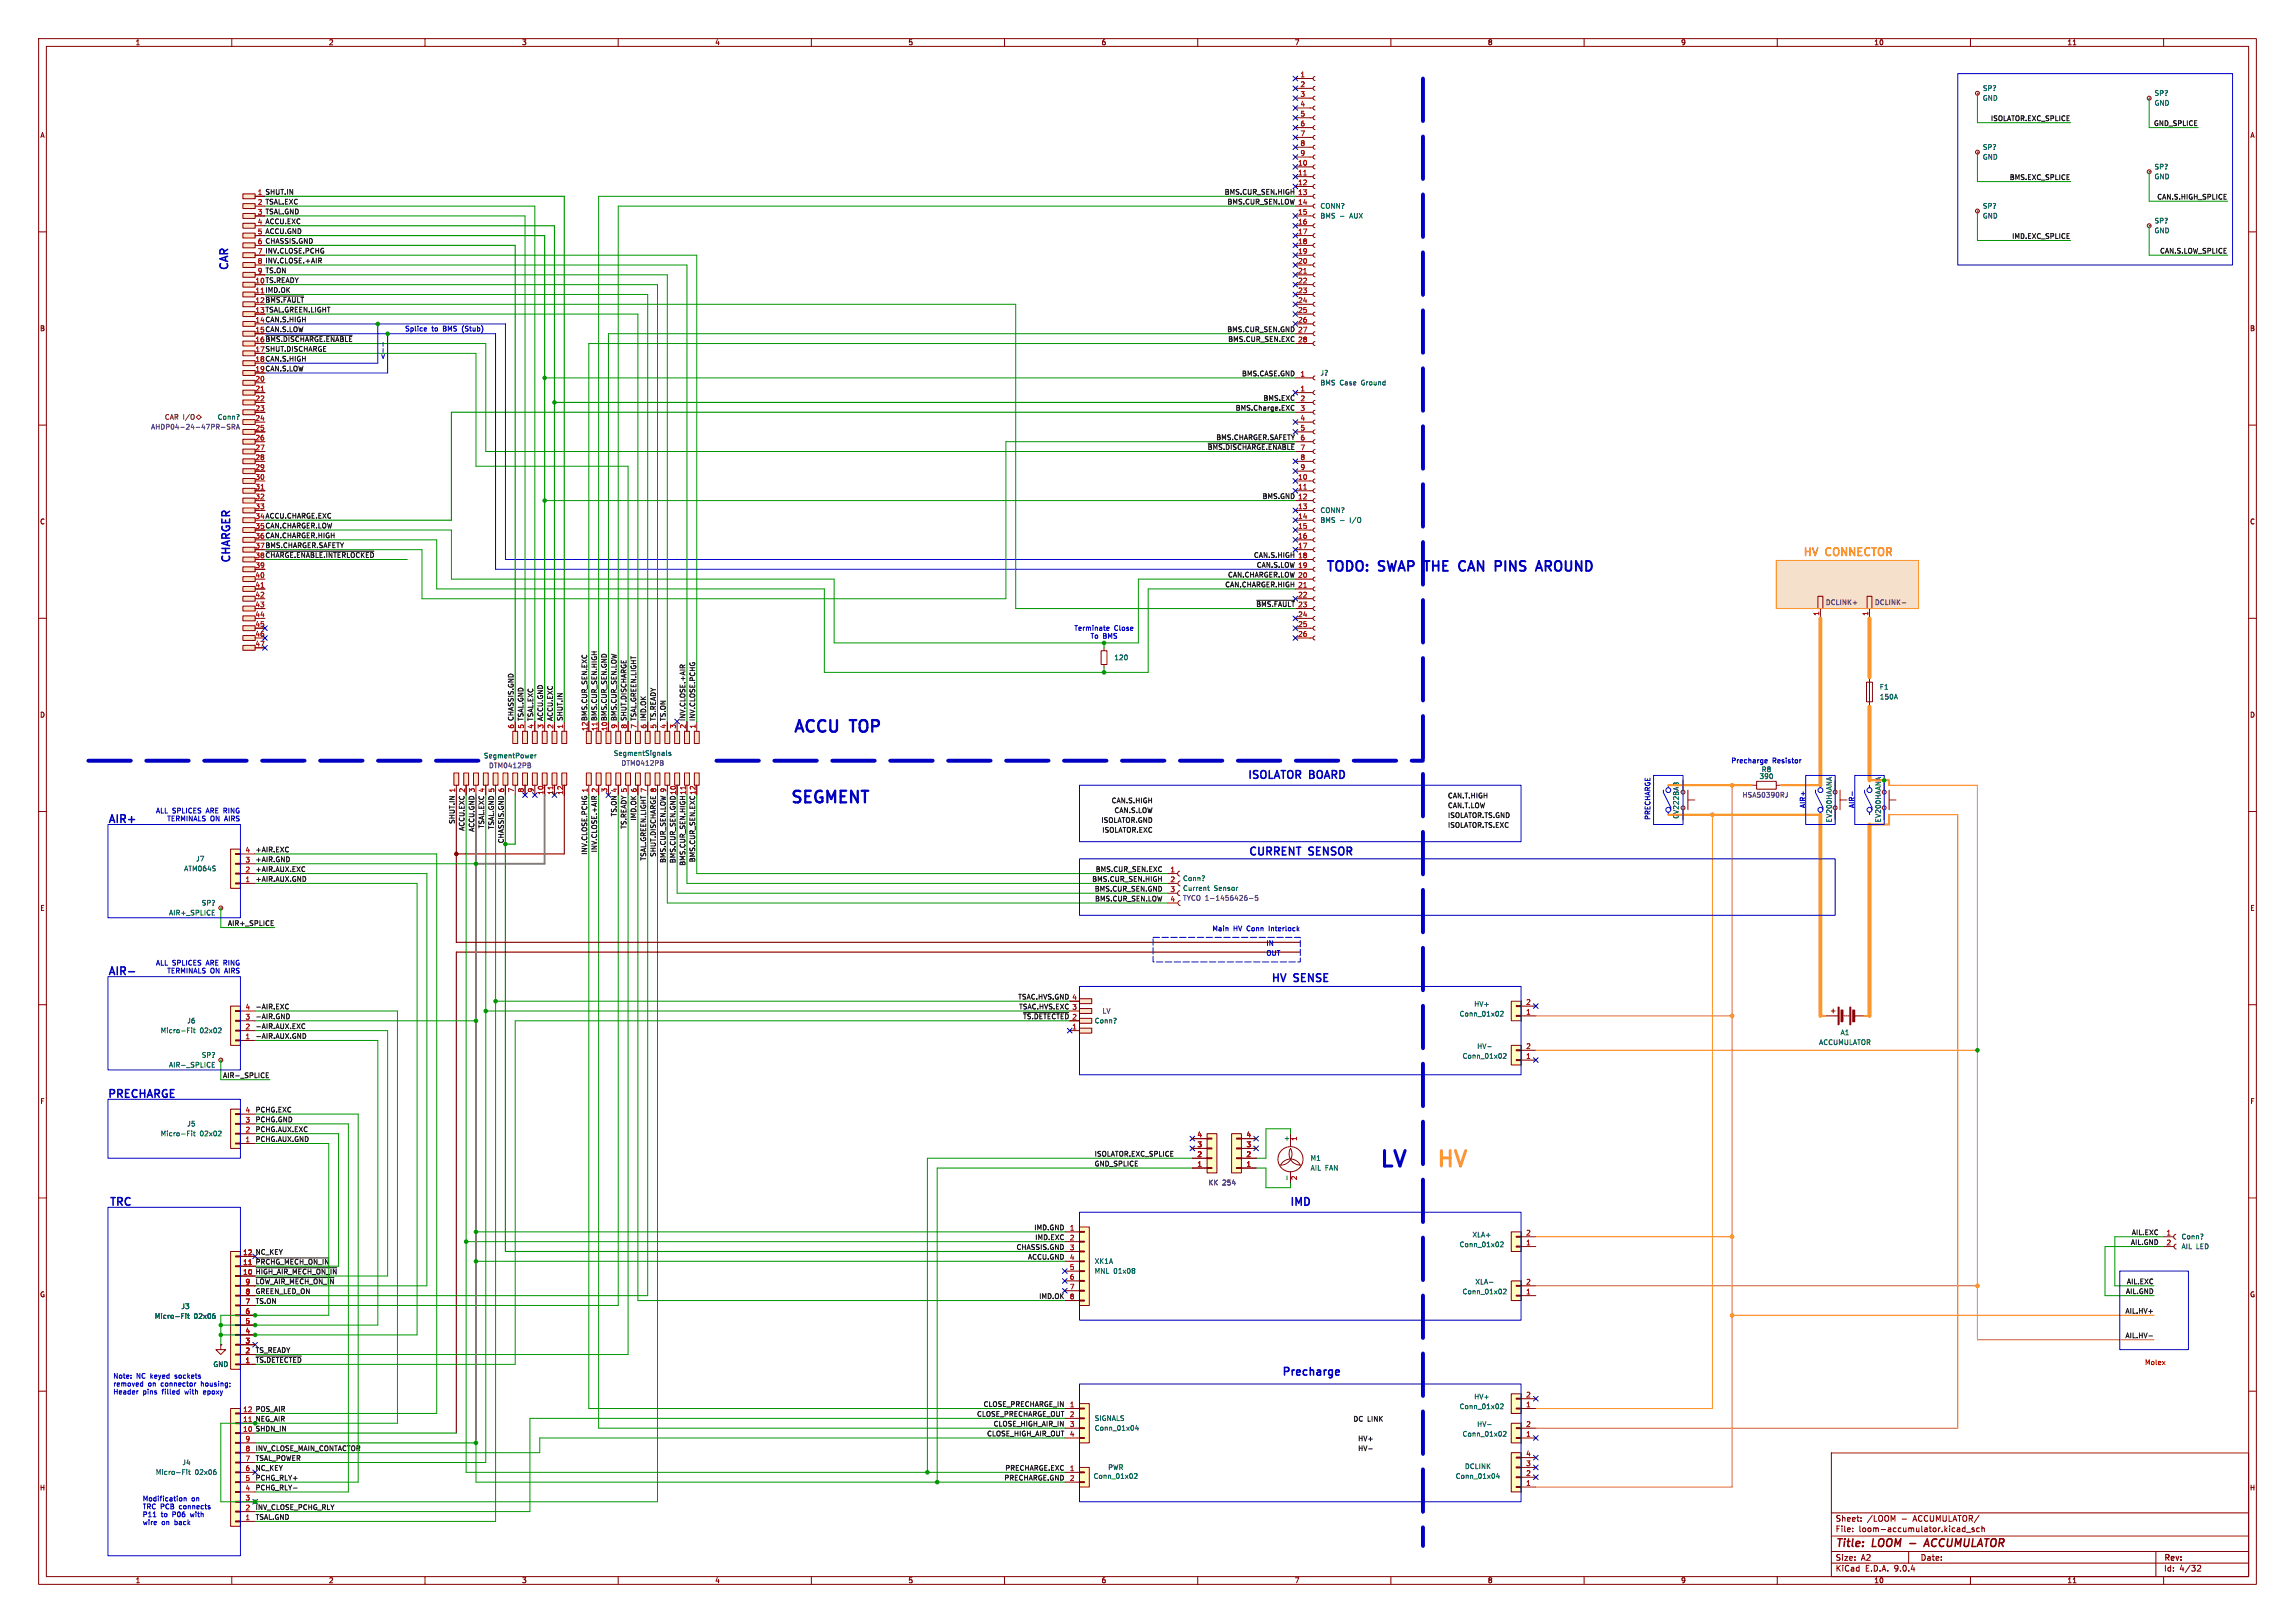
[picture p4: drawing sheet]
<svg xmlns="http://www.w3.org/2000/svg" width="594mm" height="420mm" viewBox="0 0 594 420" stroke-linecap="round" stroke-linejoin="round" font-family="sans-serif">
<defs><g id="words">
<text font-size="5.6" fill="#0000c2" x="356.9" y="302.3">LV</text>
<text font-size="5.6" fill="#ffa05f" x="371.6" y="302.3">HV</text>
<g font-size="4.2" fill="#0000c2">
<text x="205.2" y="189.7">ACCU</text>
<text x="220.4" y="189.7">TOP</text>
<text x="204.5" y="208">SEGMENT</text>
</g>
<g font-size="3.5" fill="#0000c2">
<text x="342.9" y="148.6">TODO:</text>
<text x="356.9" y="148.6">SWAP</text>
<text x="369.9" y="148.6">THE</text>
<text x="379.7" y="148.6">CAN</text>
<text x="390" y="148.6">PINS</text>
<text x="401.8" y="148.6">AROUND</text>
</g>
<g font-size="2.8" fill="#0000c2">
<text x="59.2" y="70.1" transform="rotate(-90 59.2 70.1)">CAR</text>
<text x="59.7" y="145.8" transform="rotate(-90 59.7 145.8)">CHARGER</text>
<text x="322.8" y="201.7">ISOLATOR BOARD</text>
<text x="27.6" y="213.1">AIR+</text>
<text x="323.1" y="221.5">CURRENT</text>
<text x="338.9" y="221.5">SENSOR</text>
<text x="27.6" y="252.5">AIR-</text>
<text x="328.9" y="254.3">HV</text>
<text x="335.1" y="254.3">SENSE</text>
<text x="27.5" y="284.2">PRECHARGE</text>
<text x="28" y="312.2">TRC</text>
<text x="333.8" y="312.2">IMD</text>
<text x="331.7" y="356.1">Precharge</text>
</g>
<g font-size="2.8" fill="#ff641c">
<text x="466.6" y="144">HV</text>
<text x="472.7" y="144">CONNECTOR</text>
</g>
<g font-size="2.8" fill="#840000">
<text x="475" y="400.9">Title:</text>
<text x="484.7" y="400.9">LOOM -</text>
<text x="499.9" y="400.9">ACCUMULATOR</text>
</g>
<g font-size="2.1" fill="#840000">
<text x="475" y="394">Sheet:</text>
<text x="483.2" y="394">/LOOM</text>
<text x="492.2" y="394">-</text>
<text x="495.3" y="394">ACCUMULATOR/</text>
<text x="475" y="396.7">File:</text>
<text x="481.1" y="396.7">loom-accumulator.kicad_sch</text>
<text x="475" y="406.9">KiCad</text>
<text x="475" y="404.1">Size:</text>
<text x="481.7" y="404.1">A2</text>
<text x="482.7" y="406.9">E.D.A.</text>
<text x="490.3" y="406.9">9.0.4</text>
<text x="497" y="404.1">Date:</text>
<text x="560" y="404.3">Rev:</text>
<text x="560" y="406.9">Id:</text>
<text x="564.1" y="406.9">4/32</text>
</g>
<g font-size="1.8" fill="#840000">
<text x="35" y="11.9">1</text>
<text x="85" y="11.9">2</text>
<text x="135" y="11.9">3</text>
<text x="185" y="11.9">4</text>
<text x="235" y="11.9">5</text>
<text x="285" y="11.9">6</text>
<text x="335" y="11.9">7</text>
<text x="385" y="11.9">8</text>
<text x="435" y="11.9">9</text>
<text x="485" y="11.9">10</text>
<text x="535" y="11.9">11</text>
<text x="10.3" y="35.9">A</text>
<text x="582.3" y="35.9">A</text>
<text x="10.3" y="85.9">B</text>
<text x="582.3" y="85.9">B</text>
<text x="10.3" y="135.9">C</text>
<text x="582.3" y="135.9">C</text>
<text x="10.3" y="185.9">D</text>
<text x="582.3" y="185.9">D</text>
<text x="10.3" y="235.9">E</text>
<text x="582.3" y="235.9">E</text>
<text x="10.3" y="285.9">F</text>
<text x="582.3" y="285.9">F</text>
<text x="10.3" y="335.9">G</text>
<text x="582.3" y="335.9">G</text>
<text x="10.2" y="385.9">H</text>
<text x="582.2" y="385.9">H</text>
<text x="35" y="409.9">1</text>
<text x="85" y="409.9">2</text>
<text x="135" y="409.9">3</text>
<text x="185" y="409.9">4</text>
<text x="235" y="409.9">5</text>
<text x="285" y="409.9">6</text>
<text x="335" y="409.9">7</text>
<text x="385" y="409.9">8</text>
<text x="435" y="409.9">9</text>
<text x="485" y="409.9">10</text>
<text x="535" y="409.9">11</text>
</g>
<g font-size="1.8" fill="#a90000">
<text x="336.5" y="20.1">1</text>
<text x="336.5" y="22.6">2</text>
<text x="336.5" y="25.1">3</text>
<text x="336.5" y="27.7">4</text>
<text x="336.5" y="30.2">5</text>
<text x="336.5" y="32.8">6</text>
<text x="336.5" y="35.3">7</text>
<text x="336.5" y="37.8">8</text>
<text x="336.5" y="40.4">9</text>
<text x="335.9" y="42.9">10</text>
<text x="335.9" y="45.5">11</text>
<text x="335.9" y="48">12</text>
<text x="335.9" y="50.5">13</text>
<text x="335.9" y="55.6">15</text>
<text x="335.9" y="58.2">16</text>
<text x="335.9" y="60.7">17</text>
<text x="335.9" y="63.2">18</text>
<text x="335.9" y="65.8">19</text>
<text x="335.9" y="68.3">20</text>
<text x="335.9" y="70.9">21</text>
<text x="335.9" y="73.4">22</text>
<text x="335.9" y="75.9">23</text>
<text x="335.9" y="78.5">24</text>
<text x="335.9" y="81">25</text>
<text x="335.9" y="83.6">26</text>
<text x="66" y="98.8">20</text>
<text x="66" y="101.3">21</text>
<text x="336.5" y="97.5">1</text>
<text x="336.5" y="101.3">1</text>
<text x="66" y="103.9">22</text>
<text x="66" y="106.4">23</text>
<text x="336.5" y="103.9">2</text>
<text x="336.5" y="106.4">3</text>
<text x="66" y="109">24</text>
<text x="66" y="111.5">25</text>
<text x="336.5" y="109">4</text>
<text x="336.5" y="111.5">5</text>
<text x="66" y="114">26</text>
<text x="66" y="116.6">27</text>
<text x="66" y="119.1">28</text>
<text x="336.5" y="114">6</text>
<text x="336.5" y="119.1">8</text>
<text x="66" y="121.7">29</text>
<text x="66" y="124.2">30</text>
<text x="335.9" y="124.2">10</text>
<text x="336.5" y="121.7">9</text>
<text x="66" y="126.7">31</text>
<text x="66" y="129.3">32</text>
<text x="66" y="131.8">33</text>
<text x="335.9" y="126.7">11</text>
<text x="335.9" y="131.8">13</text>
<text x="335.9" y="134.4">14</text>
<text x="335.9" y="136.9">15</text>
<text x="335.9" y="139.4">16</text>
<text x="335.9" y="142">17</text>
<text x="66" y="147.1">39</text>
<text x="66" y="149.6">40</text>
<text x="66" y="152.1">41</text>
<text x="66" y="154.7">42</text>
<text x="335.9" y="154.7">22</text>
<text x="66" y="157.2">43</text>
<text x="66" y="159.8">44</text>
<text x="335.9" y="157.2">23</text>
<text x="335.9" y="159.8">24</text>
<text x="470.9" y="159.5" transform="rotate(-90 470.9 159.5)">1</text>
<text x="483.6" y="159.5" transform="rotate(-90 483.6 159.5)">1</text>
<text x="66" y="162.3">45</text>
<text x="66" y="164.8">46</text>
<text x="66" y="167.4">47</text>
<text x="335.9" y="162.3">25</text>
<text x="335.9" y="164.8">26</text>
<text x="175" y="188.7" transform="rotate(-90 175 188.7)">3</text>
<text x="133.1" y="205.2" transform="rotate(-90 133.1 205.2)">7</text>
<text x="135.6" y="205.2" transform="rotate(-90 135.6 205.2)">8</text>
<text x="138.2" y="205.2" transform="rotate(-90 138.2 205.2)">9</text>
<text x="140.7" y="205.8" transform="rotate(-90 140.7 205.8)">10</text>
<text x="143.3" y="205.8" transform="rotate(-90 143.3 205.8)">11</text>
<text x="145.8" y="205.8" transform="rotate(-90 145.8 205.8)">12</text>
<text x="154.7" y="205.2" transform="rotate(-90 154.7 205.2)">2</text>
<text x="157.2" y="205.2" transform="rotate(-90 157.2 205.2)">3</text>
<text x="63.4" y="220.7">4</text>
<text x="63.4" y="225.8">2</text>
<text x="63.4" y="223.3">3</text>
<text x="302.8" y="225.8">1</text>
<text x="63.4" y="228.3">1</text>
<text x="302.8" y="233.4">4</text>
<text x="302.8" y="230.9">3</text>
<text x="302.8" y="228.3">2</text>
<text x="63.4" y="263.9">3</text>
<text x="63.4" y="261.4">4</text>
<text x="277.4" y="263.9">2</text>
<text x="394.9" y="262.6">1</text>
<text x="394.9" y="260.1">2</text>
<text x="63.4" y="269">1</text>
<text x="63.4" y="266.4">2</text>
<text x="277.4" y="266.4">1</text>
<text x="394.9" y="274.1">1</text>
<text x="394.9" y="271.5">2</text>
<text x="63.4" y="293.1">2</text>
<text x="63.4" y="290.6">3</text>
<text x="63.4" y="288">4</text>
<text x="63.4" y="295.7">1</text>
<text x="309.8" y="299.5">2</text>
<text x="309.8" y="296.9">3</text>
<text x="309.8" y="294.4">4</text>
<text x="322.5" y="299.5">2</text>
<text x="322.5" y="296.9">3</text>
<text x="322.5" y="294.4">4</text>
<text x="336" y="295.3" transform="rotate(-90 336 295.3)">1</text>
<text x="309.8" y="302">1</text>
<text x="322.5" y="302">1</text>
<text x="336" y="305.5" transform="rotate(-90 336 305.5)">2</text>
<text x="276.8" y="318.5">1</text>
<text x="276.8" y="321.1">2</text>
<text x="276.8" y="323.6">3</text>
<text x="394.9" y="322.3">1</text>
<text x="394.9" y="319.8">2</text>
<text x="560.6" y="322.3">2</text>
<text x="560.6" y="319.8">1</text>
<text x="62.8" y="329.9">10</text>
<text x="62.8" y="327.4">11</text>
<text x="62.8" y="324.9">12</text>
<text x="276.8" y="326.1">4</text>
<text x="276.8" y="328.7">5</text>
<text x="63.4" y="335">8</text>
<text x="63.4" y="332.5">9</text>
<text x="276.8" y="331.2">6</text>
<text x="276.8" y="333.8">7</text>
<text x="394.9" y="335">1</text>
<text x="394.9" y="332.5">2</text>
<text x="63.4" y="340.1">6</text>
<text x="63.4" y="337.6">7</text>
<text x="276.8" y="336.3">8</text>
<text x="63.4" y="347.7">3</text>
<text x="63.4" y="345.2">4</text>
<text x="63.4" y="342.6">5</text>
<text x="63.4" y="352.8">1</text>
<text x="63.4" y="350.3">2</text>
<text x="62.8" y="365.5">12</text>
<text x="276.8" y="364.2">1</text>
<text x="394.9" y="364.2">1</text>
<text x="394.9" y="361.7">2</text>
<text x="62.8" y="370.6">10</text>
<text x="62.8" y="368">11</text>
<text x="276.8" y="369.3">3</text>
<text x="276.8" y="371.9">4</text>
<text x="394.9" y="371.9">1</text>
<text x="394.9" y="369.3">2</text>
<text x="63.4" y="375.7">8</text>
<text x="63.4" y="373.1">9</text>
<text x="394.9" y="376.9">4</text>
<text x="63.4" y="383.3">5</text>
<text x="63.4" y="380.7">6</text>
<text x="63.4" y="378.2">7</text>
<text x="276.8" y="380.7">1</text>
<text x="276.8" y="383.3">2</text>
<text x="394.9" y="382">2</text>
<text x="394.9" y="379.5">3</text>
<text x="63.4" y="388.4">3</text>
<text x="63.4" y="385.8">4</text>
<text x="394.9" y="384.6">1</text>
<text x="63.4" y="393.4">1</text>
<text x="63.4" y="390.9">2</text>
</g>
<g font-size="1.8" fill="#006464">
<text x="513.1" y="23.7">SP?</text>
<text x="513.1" y="26.3">GND</text>
<text x="557.5" y="25">SP?</text>
<text x="557.5" y="27.5">GND</text>
<text x="513.1" y="39">SP?</text>
<text x="513.1" y="41.5">GND</text>
<text x="557.5" y="44">SP?</text>
<text x="557.5" y="46.6">GND</text>
<text x="341.6" y="54.2">CONN?</text>
<text x="341.6" y="56.7">BMS</text>
<text x="349.5" y="56.7">AUX</text>
<text x="513.1" y="54.2">SP?</text>
<text x="513.1" y="56.7">GND</text>
<text x="557.5" y="58">SP?</text>
<text x="557.5" y="60.6">GND</text>
<text x="341.6" y="97.4">J?</text>
<text x="341.6" y="99.9">BMS</text>
<text x="346.7" y="99.9">Case</text>
<text x="352.4" y="99.9">Ground</text>
<text x="56.2" y="108.8">Conn?</text>
<text x="341.6" y="132.9">CONN?</text>
<text x="341.6" y="135.5">BMS</text>
<text x="349.5" y="135.5">I/O</text>
<text x="288.3" y="171">120</text>
<text x="486.4" y="178.7">F1</text>
<text x="486.4" y="181.2">150A</text>
<text x="125.1" y="196.4">SegmentPower</text>
<text x="158.7" y="195.8">SegmentSignals</text>
<text x="455.3" y="201.8">390</text>
<text x="455.9" y="200">R8</text>
<text x="434.7" y="212" transform="rotate(-90 434.7 212)">GV222BAB</text>
<text x="474.3" y="212.9" transform="rotate(-90 474.3 212.9)">EV200HAANA</text>
<text x="487" y="212.9" transform="rotate(-90 487 212.9)">EV200HAANA</text>
<text x="47.5" y="225.7">ATM064S</text>
<text x="50.6" y="223.1">J7</text>
<text x="306.1" y="230.7">Current</text>
<text x="306.1" y="228.2">Conn?</text>
<text x="314.2" y="230.7">Sensor</text>
<text x="43.6" y="237.1">AIR+_SPLICE</text>
<text x="52.1" y="234.5">SP?</text>
<text x="377.7" y="263.2">Conn_01x02</text>
<text x="381.4" y="260.7">HV+</text>
<text x="41.5" y="267.6">Micro-Fit</text>
<text x="48.3" y="265">J6</text>
<text x="51.7" y="267.6">02x02</text>
<text x="283.2" y="265">Conn?</text>
<text x="476.3" y="268.1">A1</text>
<text x="52.1" y="273.9">SP?</text>
<text x="378.4" y="274.2">Conn_01x02</text>
<text x="382.2" y="271.6">HV-</text>
<text x="470.7" y="270.6">ACCUMULATOR</text>
<text x="43.6" y="276.5">AIR-_SPLICE</text>
<text x="48.3" y="291.7">J5</text>
<text x="41.5" y="294.2">Micro-Fit</text>
<text x="51.7" y="294.2">02x02</text>
<text x="333.8" y="295.5" transform="rotate(-90 333.8 295.5)">+</text>
<text x="339.1" y="300.6">M1</text>
<text x="339.1" y="303.1">AIL FAN</text>
<text x="377.7" y="322.9">Conn_01x02</text>
<text x="381" y="320.4">XLA+</text>
<text x="564.5" y="320.9">Conn?</text>
<text x="564.5" y="323.4">AIL LED</text>
<text x="283.2" y="329.8">MNL</text>
<text x="283.2" y="327.3">XK1A</text>
<text x="288.2" y="329.8">01x08</text>
<text x="378.4" y="335.1">Conn_01x02</text>
<text x="381.8" y="332.6">XLA-</text>
<text x="40" y="341.5">Micro-Fit</text>
<text x="46.8" y="338.9">J3</text>
<text x="50.2" y="341.5">02x06</text>
<text x="55.1" y="353.9">GND</text>
<text x="377.7" y="364.8">Conn_01x02</text>
<text x="381.4" y="362.3">HV+</text>
<text x="283.2" y="370.4">Conn_01x04</text>
<text x="283.2" y="367.9">SIGNALS</text>
<text x="378.4" y="372">Conn_01x02</text>
<text x="382.2" y="369.4">HV-</text>
<text x="40.2" y="381.9">Micro-Fit</text>
<text x="47.1" y="379.3">J4</text>
<text x="50.4" y="381.9">02x06</text>
<text x="282.9" y="382.9">Conn_01x02</text>
<text x="286.7" y="380.6">PWR</text>
<text x="376.6" y="382.9">Conn_01x04</text>
<text x="379" y="380.3">DCLINK</text>
</g>
<g font-size="1.8" fill="#0f0f0f">
<text x="515.2" y="31.4">ISOLATOR.EXC_SPLICE</text>
<text x="557.4" y="32.7">GND_SPLICE</text>
<text x="520.1" y="46.6">BMS.EXC_SPLICE</text>
<text x="66.6" y="50.5">1 SHUT.IN</text>
<text x="66.6" y="53.1">2 TSAL.EXC</text>
<text x="316.9" y="50.5">BMS.CUR_SEN.HIGH</text>
<text x="317.6" y="53">BMS.CUR_SEN.LOW 14</text>
<text x="558.2" y="51.7">CAN.S.HIGH_SPLICE</text>
<text x="66.6" y="55.6">3 TSAL.GND</text>
<text x="66.6" y="58.2">4 ACCU.EXC</text>
<text x="66.6" y="60.7">5 ACCU.GND</text>
<text x="66.6" y="63.2">6 CHASSIS.GND</text>
<text x="66.6" y="65.8">7 INV.CLOSE.PCHG</text>
<text x="520.7" y="61.9">IMD.EXC_SPLICE</text>
<text x="559" y="65.7">CAN.S.LOW_SPLICE</text>
<text x="66.6" y="68.3">8 INV.CLOSE.+AIR</text>
<text x="66.6" y="70.9">9 TS.ON</text>
<text x="66" y="73.4">10 TS.READY</text>
<text x="66" y="75.9">11 IMD.OK</text>
<text x="66" y="78.5">12 ~{BMS.FAULT}</text>
<text x="66" y="81">13 TSAL.GREEN.LIGHT</text>
<text x="66" y="83.6">14 CAN.S.HIGH</text>
<text x="66" y="86.1">15 CAN.S.LOW</text>
<text x="66" y="88.6">16 ~{BMS.DISCHARGE.ENABLE}</text>
<text x="317.5" y="86">BMS.CUR_SEN.GND 27</text>
<text x="317.8" y="88.6">BMS.CUR_SEN.EXC 28</text>
<text x="66" y="91.2">17 SHUT.DISCHARGE</text>
<text x="66" y="93.7">18 CAN.S.HIGH</text>
<text x="66" y="96.3">19 CAN.S.LOW</text>
<text x="321.3" y="97.4">BMS.CASE.GND</text>
<text x="319.7" y="106.3">BMS.Charge.EXC</text>
<text x="326.9" y="103.8">BMS.EXC</text>
<text x="314.7" y="114">BMS.CHARGER.SAFETY</text>
<text x="312.5" y="116.5">~{BMS.DISCHARGE.ENABLE}7</text>
<text x="326.7" y="129.2">BMS.GND 12</text>
<text x="66" y="134.4">34 ACCU.CHARGE.EXC</text>
<text x="66" y="136.9">35 CAN.CHARGER.LOW</text>
<text x="66" y="139.4">36 CAN.CHARGER.HIGH</text>
<text x="66" y="142">37 BMS.CHARGER.SAFETY</text>
<text x="66" y="144.5">38 ~{CHARGE.ENABLE.INTERLOCKED}</text>
<text x="317.7" y="149.5">CAN.CHARGER.LOW 20</text>
<text x="324.4" y="144.4">CAN.S.HIGH 18</text>
<text x="325.2" y="147">CAN.S.LOW 19</text>
<text x="317" y="152.1">CAN.CHARGER.HIGH 21</text>
<text x="325" y="157.1">~{BMS.FAULT}</text>
<text x="133.1" y="188.7" transform="rotate(-90 133.1 188.7)">6 CHASSIS.GND</text>
<text x="135.6" y="188.7" transform="rotate(-90 135.6 188.7)">5 TSAL.GND</text>
<text x="138.2" y="188.7" transform="rotate(-90 138.2 188.7)">4 TSAL.EXC</text>
<text x="140.7" y="188.7" transform="rotate(-90 140.7 188.7)">3 ACCU.GND</text>
<text x="143.3" y="188.7" transform="rotate(-90 143.3 188.7)">2 ACCU.EXC</text>
<text x="145.8" y="188.7" transform="rotate(-90 145.8 188.7)">1 SHUT.IN</text>
<text x="152.1" y="189.3" transform="rotate(-90 152.1 189.3)">12 BMS.CUR_SEN.EXC</text>
<text x="154.7" y="189.3" transform="rotate(-90 154.7 189.3)">11 BMS.CUR_SEN.HIGH</text>
<text x="157.2" y="189.3" transform="rotate(-90 157.2 189.3)">10 BMS.CUR_SEN.GND</text>
<text x="159.8" y="188.7" transform="rotate(-90 159.8 188.7)">9 BMS.CUR_SEN.LOW</text>
<text x="162.3" y="188.7" transform="rotate(-90 162.3 188.7)">8 SHUT.DISCHARGE</text>
<text x="164.8" y="188.7" transform="rotate(-90 164.8 188.7)">7 TSAL.GREEN.LIGHT</text>
<text x="167.4" y="188.7" transform="rotate(-90 167.4 188.7)">6 IMD.OK</text>
<text x="169.9" y="188.7" transform="rotate(-90 169.9 188.7)">5 TS.READY</text>
<text x="172.5" y="188.7" transform="rotate(-90 172.5 188.7)">4 TS.ON</text>
<text x="177.5" y="188.7" transform="rotate(-90 177.5 188.7)">2 INV.CLOSE.+AIR</text>
<text x="180.1" y="188.7" transform="rotate(-90 180.1 188.7)">1 INV.CLOSE.PCHG</text>
<text x="287.6" y="207.9">CAN.S.HIGH</text>
<text x="374.6" y="206.7">CAN.T.HIGH</text>
<text x="374.6" y="209.2">CAN.T.LOW</text>
<text x="117.8" y="213.3" transform="rotate(-90 117.8 213.3)">SHUT.IN 1</text>
<text x="120.3" y="215.1" transform="rotate(-90 120.3 215.1)">ACCU.EXC 2</text>
<text x="122.8" y="215.4" transform="rotate(-90 122.8 215.4)">ACCU.GND 3</text>
<text x="125.4" y="214.5" transform="rotate(-90 125.4 214.5)">TSAL.EXC 4</text>
<text x="127.9" y="214.7" transform="rotate(-90 127.9 214.7)">TSAL.GND 5</text>
<text x="159.7" y="211.4" transform="rotate(-90 159.7 211.4)">TS.ON 4</text>
<text x="162.2" y="214.6" transform="rotate(-90 162.2 214.6)">TS.READY 5</text>
<text x="164.8" y="212.5" transform="rotate(-90 164.8 212.5)">IMD.OK 6</text>
<text x="284.9" y="213">ISOLATOR.GND</text>
<text x="285.2" y="215.6">ISOLATOR.EXC</text>
<text x="288.3" y="210.5">CAN.S.LOW</text>
<text x="374.6" y="214.3">ISOLATOR.TS.EXC</text>
<text x="374.6" y="211.7">ISOLATOR.TS.GND</text>
<text x="66" y="220.6">+AIR.EXC</text>
<text x="130.5" y="218.3" transform="rotate(-90 130.5 218.3)">CHASSIS.GND 6</text>
<text x="152.1" y="221.3" transform="rotate(-90 152.1 221.3)">INV.CLOSE.PCHG 1</text>
<text x="154.6" y="220.7" transform="rotate(-90 154.6 220.7)">INV.CLOSE.+AIR</text>
<text x="169.8" y="221.8" transform="rotate(-90 169.8 221.8)">SHUT.DISCHARGE 8</text>
<text x="66" y="225.7">+AIR.AUX.EXC</text>
<text x="66" y="223.2">+AIR.GND</text>
<text x="167.3" y="222.8" transform="rotate(-90 167.3 222.8)">TSAL.GREEN.LIGHT 7</text>
<text x="172.4" y="223.4" transform="rotate(-90 172.4 223.4)">BMS.CUR_SEN.LOW 9</text>
<text x="174.9" y="223.5" transform="rotate(-90 174.9 223.5)">BMS.CUR_SEN.GND 10</text>
<text x="177.5" y="224.1" transform="rotate(-90 177.5 224.1)">BMS.CUR_SEN.HIGH 11</text>
<text x="180" y="223.2" transform="rotate(-90 180 223.2)">BMS.CUR_SEN.EXC 12</text>
<text x="283.5" y="225.7">BMS.CUR_SEN.EXC</text>
<text x="66" y="228.3">+AIR.AUX.GND</text>
<text x="282.6" y="228.3">BMS.CUR_SEN.HIGH</text>
<text x="283.2" y="230.8">BMS.CUR_SEN.GND</text>
<text x="283.3" y="233.3">BMS.CUR_SEN.LOW</text>
<text x="58.9" y="239.7">AIR+_SPLICE</text>
<text x="66" y="263.8">-AIR.GND</text>
<text x="66" y="261.3">-AIR.EXC</text>
<text x="263.4" y="258.7">TSAC.HVS.GND 4</text>
<text x="263.7" y="261.3">TSAC.HVS.EXC 3</text>
<text x="264.7" y="263.8">~{TS.DETECTED}</text>
<text x="66" y="268.9">-AIR.AUX.GND</text>
<text x="66" y="266.4">-AIR.AUX.EXC</text>
<text x="57.6" y="279.1">AIR-_SPLICE</text>
<text x="66" y="287.9">PCHG.EXC</text>
<text x="66" y="293">PCHG.AUX.EXC</text>
<text x="66" y="290.5">PCHG.GND</text>
<text x="66" y="295.6">PCHG.AUX.GND</text>
<text x="283.2" y="299.4">ISOLATOR.EXC_SPLICE</text>
<text x="283.2" y="301.9">GND_SPLICE</text>
<text x="263" y="323.5">CHASSIS.GND</text>
<text x="267.6" y="318.4">IMD.GND</text>
<text x="267.8" y="321">IMD.EXC</text>
<text x="551.4" y="322.2">AIL.GND</text>
<text x="551.6" y="319.7">AIL.EXC</text>
<text x="66" y="324.8">NC_KEY</text>
<text x="66" y="329.9">~{HIGH_AIR_MECH_ON_IN}</text>
<text x="66" y="327.3">~{PRCHG_MECH_ON_IN}</text>
<text x="266" y="326">ACCU.GND</text>
<text x="66" y="332.4">~{LOW_AIR_MECH_ON_IN}</text>
<text x="66" y="334.9">GREEN_LED_ON</text>
<text x="550.1" y="334.9">AIL.GND</text>
<text x="550.4" y="332.4">AIL.EXC</text>
<text x="66" y="337.5">TS.ON</text>
<text x="268.9" y="336.2">IMD.OK</text>
<text x="550" y="340">AIL.HV+</text>
<text x="550" y="346.4">AIL.HV-</text>
<text x="66" y="350.2">TS_READY</text>
<text x="66" y="352.7">~{TS.DETECTED}</text>
<text x="66" y="365.4">POS_AIR</text>
<text x="254.5" y="364.1">CLOSE_PRECHARGE_IN</text>
<text x="66" y="370.5">SHDN_IN</text>
<text x="252.8" y="366.7">CLOSE_PRECHARGE_OUT 2</text>
<text x="255.4" y="371.8">CLOSE_HIGH_AIR_OUT</text>
<text x="257.1" y="369.2">CLOSE_HIGH_AIR_IN</text>
<text x="350.2" y="368">DC LINK</text>
<text x="66" y="375.6">INV_CLOSE_MAIN_CONTACTOR</text>
<text x="351.4" y="373">HV+</text>
<text x="351.4" y="375.6">HV-</text>
<text x="66" y="380.7">NC_KEY</text>
<text x="66" y="383.2">PCHG_RLY+</text>
<text x="66" y="378.1">TSAL_POWER</text>
<text x="259.8" y="383.2">PRECHARGE.GND</text>
<text x="260.1" y="380.7">PRECHARGE.EXC</text>
<text x="66" y="385.7">PCHG_RLY-</text>
<text x="66" y="393.4">TSAL.GND</text>
<text x="66" y="390.8">INV_CLOSE_PCHG_RLY</text>
</g>
<g font-size="1.8" fill="#0000c2">
<text x="104.7" y="86">Splice</text>
<text x="111.7" y="86">to</text>
<text x="114.8" y="86">BMS</text>
<text x="119.9" y="86">(Stub)</text>
<text x="99.9" y="93.1" transform="rotate(-90 99.9 93.1)">&lt;--</text>
<text x="277.9" y="163.4">Terminate</text>
<text x="282.1" y="165.5">To BMS</text>
<text x="288.4" y="163.4">Close</text>
<text x="448" y="197.7">Precharge</text>
<text x="458.7" y="197.7">Resistor</text>
<text x="467.4" y="209.3" transform="rotate(-90 467.4 209.3)">AIR+</text>
<text x="480.1" y="209.3" transform="rotate(-90 480.1 209.3)">AIR-</text>
<text x="40.3" y="210.6">ALL SPLICES</text>
<text x="43.2" y="212.6">TERMINALS ON AIRS</text>
<text x="53.5" y="210.6">ARE RING</text>
<text x="427.2" y="212.3" transform="rotate(-90 427.2 212.3)">PRECHARGE</text>
<text x="313.7" y="241.1">Main</text>
<text x="319.2" y="241.1">HV Conn</text>
<text x="327.7" y="244.9">IN</text>
<text x="328.7" y="241.1">Interlock</text>
<text x="40.3" y="249.9">ALL SPLICES</text>
<text x="43.2" y="252">TERMINALS ON AIRS</text>
<text x="53.5" y="249.9">ARE RING</text>
<text x="327.7" y="247.4">OUT</text>
<text x="29.2" y="357.1">Note:</text>
<text x="29.2" y="359.1">removed</text>
<text x="35.3" y="357.1">NC keyed</text>
<text x="38.3" y="359.1">on</text>
<text x="41.8" y="359.1">connector</text>
<text x="45.5" y="357.1">sockets</text>
<text x="52.3" y="359.1">housing;</text>
<text x="29.2" y="361.2">Header</text>
<text x="37" y="361.2">pins</text>
<text x="42.1" y="361.2">filled</text>
<text x="48.1" y="361.2">with</text>
<text x="53.1" y="361.2">epoxy</text>
<text x="36.8" y="388.8">Modification</text>
<text x="49.6" y="388.8">on</text>
<text x="36.8" y="390.9">TRC PCB</text>
<text x="36.8" y="392.9">P11</text>
<text x="36.8" y="395">wire</text>
<text x="41.7" y="392.9">to</text>
<text x="41.8" y="395">on</text>
<text x="44.7" y="392.9">P06</text>
<text x="45.3" y="395">back</text>
<text x="46.5" y="390.9">connects</text>
<text x="49.6" y="392.9">with</text>
</g>
<g font-size="1.8" fill="#840084">
<text x="39" y="111.4">AHDP04-24-47PR-SRA</text>
<text x="472.4" y="156.8">DCLINK+</text>
<text x="485.1" y="156.8">DCLINK-</text>
<text x="126.4" y="199">DTM0412PB</text>
<text x="160.7" y="198.3">DTM0412PB</text>
<text x="450.9" y="206.6">HSA50390RJ</text>
<text x="306.1" y="233.3">TYCO 1-1456426-5</text>
<text x="285.2" y="262.5">LV</text>
<text x="312.7" y="306.9">KK</text>
<text x="316.4" y="306.9">254</text>
</g>
<text font-size="1.8" fill="#725600" x="42.5" y="108.8">CAR I/O</text>
<text font-size="1.8" fill="#f00" x="555" y="353.3">Molex</text>
<text font-size="1.8" fill="#009600" x="66" y="368">NEG_AIR</text>
</g></defs>
<g fill="none" stroke="#840000" stroke-width=".26">
<path d="M10 10h574v400h-574zM12 12h570v396h-570zM60 10v2M110 10v2M160 10v2M210 10v2M260 10v2M310 10v2M360 10v2M410 10v2M460 10v2M510 10v2"/>
<path d="M536.6 11.6h.7M560 10v2M10 60h2M582 60h2M10 110h2M582 110h2M10 160h2M582 160h2M10 210h2M582 210h2M10 260h2M582 260h2"/>
<path d="M10 310h2M582 310h2M10 360h2M474 376h108v32h-108zM582 360h2M474 397.5h108M474 391.5h108M479.5 396.2v.2M479.5 395.4v.2M481.7 393.5v.2M481.7 392.7v.2M508 396.3h.6"/>
<path d="M508 395.4h.6M508.6 394.9v1.5M509 396.5h1.1M511 395.4h-.4l-.2 .2 .1 .2 .5 .1v.4h-.6M512.3 395.4h-.4l-.3 .3 .1 .6h.6M513 395.5l.5-.1 .1 1M513 394.9v1.5M60 408v2M110 408v2M160 408v2M210 408v2M260 408v2"/>
<path d="M310 408v2M360 408v2M410 408v2M460 408v2M474 404.5h108M474 401.5h108M494 401.5v3M510 408v2M536.6 409.6h.7M558 401.5v6.5M560 408v2M568.7 405.2l.6-.1 .3 .4-.9 1.1h.9"/>
</g>
<path d="M498.2 399.6h.9M497.9 400.2l.9-2 .5 2" fill="none" stroke="#840000" stroke-width=".4"/>
<path d="M459.7 145h36.9v12.5h-36.9z" fill="#f5e0cc"/>
<g fill="#ffe5bf">
<path d="M151.8 189.2h1.2v3.2h-1.2z"/>
<path d="M154.3 189.2h1.3v3.2h-1.3z"/>
<path d="M156.8 189.2h1.3v3.2h-1.3z"/>
<path d="M159.4 189.2h1.3v3.2h-1.3z"/>
<path d="M161.9 189.2h1.3v3.2h-1.3z"/>
<path d="M164.5 189.2h1.2v3.2h-1.2z"/>
<path d="M167 189.2h1.3v3.2h-1.3z"/>
<path d="M169.5 189.2h1.3v3.2h-1.3z"/>
<path d="M172.1 189.2h1.3v3.2h-1.3z"/>
<path d="M174.6 189.2h1.3v3.2h-1.3z"/>
<path d="M177.2 189.2h1.2v3.2h-1.2z"/>
<path d="M179.7 189.2h1.3v3.2h-1.3z"/>
</g>
<g fill="none" stroke="#840000" stroke-width=".26">
<path d="M151.8 189.2h1.2v3.2h-1.2zM154.3 189.2h1.3v3.2h-1.3zM156.8 189.2h1.3v3.2h-1.3zM159.4 189.2h1.3v3.2h-1.3zM160 186.7v2.5M161.9 189.2h1.3v3.2h-1.3zM162.6 186.7v2.5M164.5 189.2h1.2v3.2h-1.2zM165.1 186.7v2.5M167 189.2h1.3v3.2h-1.3zM167.6 186.7v2.5M169.5 189.2h1.3v3.2h-1.3z"/>
<path d="M170.2 186.7v2.5M172.1 189.2h1.3v3.2h-1.3zM174.6 189.2h1.3v3.2h-1.3zM175.3 186.7v2.5M177.2 189.2h1.2v3.2h-1.2zM179.7 189.2h1.3v3.2h-1.3zM180.3 186.7v2.5"/>
</g>
<path d="M279.4 317.5h2.5v20.3h-2.5z" fill="#ffffc2"/>
<g fill="none" stroke="#840000" stroke-width=".26">
<path d="M275.6 318.8h3.8M279.4 317.5h2.5v20.3h-2.5zM279.4 318.6h1.3v.3h-1.3zM275.6 321.3h3.8M275.6 323.9h3.8M275.6 326.4h3.8M275.6 328.9h3.8M275.6 331.5h3.8M275.6 334h3.8M275.6 336.6h3.8M279.4 321.2h1.3v.2h-1.3zM279.4 323.7h1.3v.3h-1.3z"/>
<path d="M279.4 326.3h1.3v.2h-1.3zM279.4 328.8h1.3v.3h-1.3zM279.4 331.3h1.3v.3h-1.3zM279.4 333.9h1.3v.2h-1.3zM279.4 336.4h1.3v.3h-1.3z"/>
</g>
<path d="M293.5 328.2l.2 .3-.2 .3 .2 .5-.2 .2" fill="none" stroke="#006464" stroke-width=".26"/>
<path d="M391.2 318.8h2.5v5.1h-2.5z" fill="#ffffc2"/>
<path d="M391.2 318.8h2.5v5.1h-2.5zM392.4 319.9h1.3v.3h-1.3zM392.4 322.5h1.3v.2h-1.3zM393.7 322.6h3.8M393.7 320h3.8" fill="none" stroke="#840000" stroke-width=".26"/>
<path d="M388.3 321.5l.5-.1 .3 .3-.8 1h.8" fill="none" stroke="#006464" stroke-width=".26"/>
<path d="M391.2 360.7h2.5v5.1h-2.5z" fill="#ffffc2"/>
<path d="M391.2 360.7h2.5v5.1h-2.5zM392.4 364.4h1.3v.2h-1.3zM392.4 361.8h1.3v.3h-1.3zM393.7 364.5h3.8M393.7 362h3.8" fill="none" stroke="#840000" stroke-width=".26"/>
<path d="M388.3 363.4l.5-.1 .3 .4-.8 .9h.8" fill="none" stroke="#006464" stroke-width=".26"/>
<path d="M391.2 368.3h2.5v5.1h-2.5z" fill="#ffffc2"/>
<path d="M391.2 368.3h2.5v5.1h-2.5zM392.4 372h1.3v.2h-1.3zM392.4 369.4h1.3v.3h-1.3zM393.7 372.1h3.8M393.7 369.6h3.8" fill="none" stroke="#840000" stroke-width=".26"/>
<path d="M385 368.6h1M389.1 370.5l.5-.1 .2 .4-.8 .9h.8" fill="none" stroke="#006464" stroke-width=".26"/>
<path d="M391.2 270.5h2.5v5.1h-2.5z" fill="#ffffc2"/>
<path d="M391.2 270.5h2.5v5.1h-2.5zM392.4 274.2h1.3v.2h-1.3zM392.4 271.7h1.3v.2h-1.3zM393.7 274.3h3.8M393.7 271.8h3.8" fill="none" stroke="#840000" stroke-width=".26"/>
<path d="M385 270.9h1M389.1 272.7l.5-.1 .2 .4-.8 .9h.8" fill="none" stroke="#006464" stroke-width=".26"/>
<path d="M391.2 375.9h2.5v10.2h-2.5z" fill="#ffffc2"/>
<g fill="none" stroke="#840000" stroke-width=".26">
<path d="M511.8 24.1h.1M556.3 44.5h.1M391.2 375.9h2.5v10.2h-2.5zM392.4 379.6h1.3v.3h-1.3zM392.4 377.1h1.3v.2h-1.3zM393.7 379.7h3.8M393.7 377.2h3.8M392.4 384.7h1.3v.2h-1.3zM392.4 382.1h1.3v.3h-1.3zM393.7 384.8h3.8M393.7 382.3h3.8"/>
<circle cx="511.8" cy="24.1" r=".51"/>
<circle cx="556.3" cy="44.5" r=".51"/>
</g>
<path d="M387.6 381.3l-.3 .9h.8M387.9 381.7v.9" fill="none" stroke="#006464" stroke-width=".26"/>
<path d="M318.8 293.4h2.5v10.1h-2.5z" fill="#ffffc2"/>
<path d="M318.8 293.4h2.5v10.1h-2.5zM320 299.6h1.3v.2h-1.3zM320 297.1h1.3v.2h-1.3zM320 294.5h1.3v.3h-1.3zM321.3 299.7h3.8M321.3 297.2h3.8M321.3 294.6h3.8M320 302.1h1.3v.3h-1.3zM321.3 302.3h3.8" fill="none" stroke="#840000" stroke-width=".26"/>
<path d="M312.4 293.4h2.6v10.1h-2.6z" fill="#ffffc2"/>
<g fill="none" stroke="#840000" stroke-width=".26">
<path d="M340.4 19.8l-.4 .1-.1 .4 .1 .3 .4 .2M335.3 20.3h4.6M335.3 22.9h4.6M335.3 25.4h4.6M335.3 27.9h4.6M335.3 30.5h4.6M335.3 33h4.6M335.3 35.6h4.6M335.3 38.1h4.6M340.4 22.4l-.4 .1-.1 .4 .1 .3 .4 .2M340.4 24.9l-.4 .1-.1 .4 .1 .4 .4 .1M340.4 27.4l-.4 .2-.1 .3 .1 .4 .4 .1"/>
<path d="M340.4 30l-.4 .1-.1 .4 .1 .3 .4 .2M340.4 32.5l-.4 .1-.1 .4 .1 .3 .4 .2M340.4 35.1l-.4 .1-.1 .4 .1 .3 .4 .2M340.4 37.6l-.4 .1-.1 .4 .1 .3 .4 .2M335.3 40.6h4.6M335.3 43.2h4.6M335.3 45.7h4.6M335.3 48.3h4.6M335.3 50.8h4.6M335.3 53.3h4.6M335.3 55.9h4.6M335.3 58.4h4.6"/>
<path d="M340.4 40.1l-.4 .2-.1 .3 .1 .4 .4 .1M340.4 42.7l-.4 .1-.1 .4 .1 .4 .4 .1M340.4 45.2l-.4 .1-.1 .4 .1 .3 .4 .2M340.4 47.8l-.4 .1-.1 .4 .1 .3 .4 .2M340.4 50.3l-.4 .1-.1 .4 .1 .3 .4 .2M340.4 52.8l-.4 .2-.1 .3 .1 .4 .4 .1M340.4 55.4l-.4 .1-.1 .4 .1 .3 .4 .2M340.4 57.9l-.4 .1-.1 .4 .1 .3 .4 .2M335.3 61h4.6M335.3 63.5h4.6M335.3 66h4.6M335.3 68.6h4.6"/>
<path d="M335.3 71.1h4.6M335.3 73.7h4.6M335.3 76.2h4.6M335.3 78.7h4.6M340.4 60.5l-.4 .1-.1 .4 .1 .3 .4 .2M340.4 63l-.4 .1-.1 .4 .1 .3 .4 .2M340.4 65.5l-.4 .2-.1 .3 .1 .4 .4 .1M340.4 68.1l-.4 .2-.1 .3 .1 .3 .4 .2M340.4 70.6l-.4 .1-.1 .4 .1 .3 .4 .2M340.4 73.2l-.4 .1-.1 .4 .1 .3 .4 .2M340.4 75.7l-.4 .1-.1 .4 .1 .3 .4 .2M340.4 78.2l-.4 .2-.1 .3 .1 .4 .4 .1"/>
<path d="M335.3 81.3h4.6M335.3 83.8h4.6M335.3 86.4h4.6M335.3 88.9h4.6M340.4 80.8l-.4 .1-.1 .4 .1 .3 .4 .2M340.4 83.3l-.4 .1-.1 .4 .1 .4 .4 .1M340.4 85.9l-.4 .1-.1 .4 .1 .3 .4 .2M340.4 88.4l-.4 .1-.1 .4 .1 .3 .4 .2M487.7 201.9v2.6M487.7 209.6v2.5M488.9 207h1.8M488.9 204.5v5.1"/>
<path d="M472.4 262.9h3.3M474 261.6h1M474.5 261.1v1M477.3 262.9h.2M477.8 262.9h.2M478.3 262.9h.2M480.1 262.9h2.5M308.6 299.7h3.8M308.6 297.2h3.8M308.6 294.6h3.8M312.4 293.4h2.6v10.1h-2.6zM312.4 299.6h1.3v.2h-1.3z"/>
<path d="M312.4 297.1h1.3v.2h-1.3zM312.4 294.5h1.3v.3h-1.3zM308.6 302.3h3.8M312.4 302.1h1.3v.3h-1.3z"/>
<circle cx="487.7" cy="205" r=".51"/>
<circle cx="487.7" cy="209" r=".51"/>
</g>
<path d="M337.4 45.3h.8M337.4 70.7h.8" fill="none" stroke="#a90000" stroke-width=".26"/>
<path d="M346.9 56h1" fill="none" stroke="#006464" stroke-width=".26"/>
<g fill="#840000" stroke="#840000" stroke-width=".26">
<path d="M475.7 260.6h.3v4.6h-.3z"/>
<path d="M478.8 260.6h.2v4.6h-.2z"/>
<path d="M476.5 261.4h.5v3h-.5z"/>
<path d="M479.6 261.4h.5v3h-.5z"/>
</g>
<path d="M391.2 259.1h2.5v5.1h-2.5z" fill="#ffffc2"/>
<path d="M335.3 97.8h4.6M340.4 97.3l-.4 .2-.1 .3 .1 .3 .4 .2M391.2 259.1h2.5v5.1h-2.5zM392.4 262.8h1.3v.2h-1.3zM392.4 260.2h1.3v.3h-1.3zM393.7 262.9h3.8M393.7 260.4h3.8" fill="none" stroke="#840000" stroke-width=".26"/>
<path d="M388.3 261.8l.5-.1 .3 .4-.8 .9h.8" fill="none" stroke="#006464" stroke-width=".26"/>
<g fill="#ffe5bf">
<path d="M62.9 50.2h3.1v1.2h-3.1z"/>
<path d="M62.9 52.7h3.1v1.3h-3.1z"/>
<path d="M62.9 55.2h3.1v1.3h-3.1z"/>
<path d="M62.9 57.8h3.1v1.3h-3.1z"/>
<path d="M62.9 60.3h3.1v1.3h-3.1z"/>
<path d="M62.9 62.9h3.1v1.2h-3.1z"/>
<path d="M62.9 65.4h3.1v1.3h-3.1z"/>
<path d="M62.9 67.9h3.1v1.3h-3.1z"/>
<path d="M62.9 70.5h3.1v1.3h-3.1z"/>
<path d="M62.9 73h3.1v1.3h-3.1z"/>
<path d="M62.9 75.6h3.1v1.2h-3.1z"/>
<path d="M62.9 78.1h3.1v1.3h-3.1z"/>
<path d="M62.9 80.6h3.1v1.3h-3.1z"/>
<path d="M62.9 83.2h3.1v1.3h-3.1z"/>
<path d="M62.9 85.7h3.1v1.3h-3.1z"/>
<path d="M62.9 88.3h3.1v1.2h-3.1z"/>
<path d="M62.9 90.8h3.1v1.3h-3.1z"/>
<path d="M62.9 93.3h3.1v1.3h-3.1z"/>
<path d="M62.9 95.9h3.1v1.3h-3.1z"/>
<path d="M62.9 98.4h3.1v1.3h-3.1z"/>
<path d="M62.9 101h3.1v1.2h-3.1z"/>
<path d="M62.9 103.5h3.1v1.3h-3.1z"/>
<path d="M62.9 106h3.1v1.3h-3.1z"/>
<path d="M62.9 108.6h3.1v1.3h-3.1z"/>
<path d="M62.9 111.1h3.1v1.3h-3.1z"/>
<path d="M62.9 113.7h3.1v1.2h-3.1z"/>
<path d="M62.9 116.2h3.1v1.3h-3.1z"/>
<path d="M62.9 118.7h3.1v1.3h-3.1z"/>
<path d="M62.9 121.3h3.1v1.3h-3.1z"/>
<path d="M62.9 123.8h3.1v1.3h-3.1z"/>
<path d="M62.9 126.4h3.1v1.2h-3.1z"/>
<path d="M62.9 128.9h3.1v1.3h-3.1z"/>
<path d="M62.9 131.4h3.1v1.3h-3.1z"/>
<path d="M62.9 134h3.1v1.3h-3.1z"/>
<path d="M62.9 136.5h3.1v1.3h-3.1z"/>
<path d="M62.9 139.1h3.1v1.2h-3.1z"/>
<path d="M62.9 141.6h3.1v1.3h-3.1z"/>
<path d="M62.9 144.1h3.1v1.3h-3.1z"/>
<path d="M62.9 146.7h3.1v1.3h-3.1z"/>
<path d="M62.9 149.2h3.1v1.3h-3.1z"/>
<path d="M62.9 151.8h3.1v1.2h-3.1z"/>
<path d="M62.9 154.3h3.1v1.3h-3.1z"/>
<path d="M62.9 156.8h3.1v1.3h-3.1z"/>
<path d="M62.9 159.4h3.1v1.3h-3.1z"/>
<path d="M62.9 161.9h3.1v1.3h-3.1z"/>
<path d="M62.9 164.5h3.1v1.2h-3.1z"/>
<path d="M62.9 167h3.1v1.3h-3.1z"/>
</g>
<g fill="none" stroke="#840000" stroke-width=".26">
<path d="M556.3 25.4h.1M62.9 50.2h3.1v1.2h-3.1zM62.9 52.7h3.1v1.3h-3.1zM62.9 55.2h3.1v1.3h-3.1zM62.9 57.8h3.1v1.3h-3.1zM66 50.8h2.6M66 55.9h2.6M62.9 60.3h3.1v1.3h-3.1zM62.9 62.9h3.1v1.2h-3.1zM62.9 65.4h3.1v1.3h-3.1zM62.9 67.9h3.1v1.3h-3.1zM62.9 70.5h3.1v1.3h-3.1z"/>
<path d="M62.9 73h3.1v1.3h-3.1zM62.9 75.6h3.1v1.2h-3.1zM62.9 78.1h3.1v1.3h-3.1zM66 61h2.6M66 66h2.6M66 71.1h2.6M66 63.5h2.6M66 68.6h2.6M62.9 80.6h3.1v1.3h-3.1zM62.9 83.2h3.1v1.3h-3.1zM62.9 85.7h3.1v1.3h-3.1zM62.9 88.3h3.1v1.2h-3.1z"/>
<path d="M62.9 90.8h3.1v1.3h-3.1zM62.9 93.3h3.1v1.3h-3.1zM62.9 95.9h3.1v1.3h-3.1zM62.9 98.4h3.1v1.3h-3.1zM66 99.1h2.6M62.9 101h3.1v1.2h-3.1zM62.9 103.5h3.1v1.3h-3.1zM62.9 106h3.1v1.3h-3.1zM62.9 108.6h3.1v1.3h-3.1zM62.9 111.1h3.1v1.3h-3.1zM62.9 113.7h3.1v1.2h-3.1zM62.9 116.2h3.1v1.3h-3.1z"/>
<path d="M62.9 118.7h3.1v1.3h-3.1zM66 101.6h2.6M66 106.7h2.6M66 111.8h2.6M66 116.8h2.6M66 104.1h2.6M66 109.2h2.6M66 114.3h2.6M66 119.4h2.6M62.9 121.3h3.1v1.3h-3.1zM62.9 123.8h3.1v1.3h-3.1zM62.9 126.4h3.1v1.2h-3.1z"/>
<path d="M62.9 128.9h3.1v1.3h-3.1zM62.9 131.4h3.1v1.3h-3.1zM62.9 134h3.1v1.3h-3.1zM62.9 136.5h3.1v1.3h-3.1zM62.9 139.1h3.1v1.2h-3.1zM66 121.9h2.6M66 127h2.6M66 132.1h2.6M66 124.5h2.6M66 129.5h2.6M62.9 141.6h3.1v1.3h-3.1zM62.9 144.1h3.1v1.3h-3.1z"/>
<path d="M62.9 146.7h3.1v1.3h-3.1zM62.9 149.2h3.1v1.3h-3.1zM62.9 151.8h3.1v1.2h-3.1zM62.9 154.3h3.1v1.3h-3.1zM62.9 156.8h3.1v1.3h-3.1zM62.9 159.4h3.1v1.3h-3.1zM66 147.3h2.6M66 152.4h2.6M66 157.5h2.6M66 149.9h2.6M66 154.9h2.6M62.9 161.9h3.1v1.3h-3.1z"/>
<path d="M62.9 164.5h3.1v1.2h-3.1zM62.9 167h3.1v1.3h-3.1zM66 162.6h2.6M66 167.6h2.6M66 160h2.6M66 165.1h2.6"/>
<circle cx="556.3" cy="25.4" r=".51"/>
</g>
<path d="M67.6 101.2h.7M67.6 126.6h.7M67.6 152h.7" fill="none" stroke="#a90000" stroke-width=".26"/>
<path d="M57.3 110.6h.9M59.5 109.9h-.6a.53 .53 0 0 0 .6 .7l-.1 .4h-.6M60.1 110.5l.6-.1v-.5l-.6-.1v1.3M60.4 110.5l.4 .6M61.2 111.1l.4-1.3 .4 1.3M61.3 110.7h.6" fill="none" stroke="#840084" stroke-width=".26"/>
<path d="M470.5 154.3h1.3v3.2h-1.3z" fill="#ffe5bf"/>
<g fill="none" stroke="#840000" stroke-width=".26">
<path d="M470.5 154.3h1.3v3.2h-1.3zM471.2 157.5v2.5M483.1 176.5h1.5v5.1h-1.5zM483.9 175.3v7.6M334 297.2a2.86 2.86 0 0 1-2.5 4.3 2.84 2.84 0 0 1 2.5-1.6 2.84 2.84 0 0 1 2.5 1.6 2.92 2.92 0 0 1-2.5-4.3zM334 293.4v3.3M334 303.2v2.9"/>
<circle cx="334" cy="300" r="3.3"/>
</g>
<path d="M479.6 156h1" fill="none" stroke="#840084" stroke-width=".26"/>
<path d="M333.1 304.3v1" fill="none" stroke="#006464" stroke-width=".26"/>
<path d="M483.2 154.3h1.3v3.2h-1.3z" fill="#ffe5bf"/>
<path d="M483.2 154.3h1.3v3.2h-1.3zM483.9 157.5v2.5M285 168.4h1.5v3.6h-1.5zM285.7 167.6v.8M285.7 172v.7" fill="none" stroke="#840000" stroke-width=".26"/>
<path d="M492.3 156h1" fill="none" stroke="#840084" stroke-width=".26"/>
<g fill="#ffe5bf">
<path d="M145.4 200h1.3v3.2h-1.3z"/>
<path d="M142.9 200h1.2v3.2h-1.2z"/>
<path d="M140.3 200h1.3v3.2h-1.3z"/>
<path d="M137.8 200h1.3v3.2h-1.3z"/>
<path d="M135.3 200h1.2v3.2h-1.2z"/>
<path d="M132.7 200h1.3v3.2h-1.3z"/>
<path d="M130.2 200h1.2v3.2h-1.2z"/>
<path d="M127.6 200h1.3v3.2h-1.3z"/>
<path d="M125.1 200h1.3v3.2h-1.3z"/>
<path d="M122.6 200h1.2v3.2h-1.2z"/>
<path d="M120 200h1.3v3.2h-1.3z"/>
<path d="M117.5 200h1.2v3.2h-1.2z"/>
</g>
<g fill="none" stroke="#840000" stroke-width=".26">
<path d="M556.3 58.4h.1M117.5 200h1.2v3.2h-1.2zM118.1 203.2v2.5M120 200h1.3v3.2h-1.3zM120.6 203.2v2.5M122.6 200h1.2v3.2h-1.2zM123.2 203.2v2.5M125.1 200h1.3v3.2h-1.3zM125.7 203.2v2.5M127.6 200h1.3v3.2h-1.3zM128.3 203.2v2.5M130.2 200h1.2v3.2h-1.2z"/>
<path d="M130.8 203.2v2.5M132.7 200h1.3v3.2h-1.3zM133.3 203.2v2.5M135.3 200h1.2v3.2h-1.2zM135.9 203.2v2.5M137.8 200h1.3v3.2h-1.3zM138.4 203.2v2.5M140.3 200h1.3v3.2h-1.3zM141 203.2v2.5M142.9 200h1.2v3.2h-1.2zM143.5 203.2v2.5M145.4 200h1.3v3.2h-1.3z"/>
<path d="M146 203.2v2.5M435.6 201.9v2.6M435.6 209.6v2.5M436.9 207h1.8M436.9 204.5v5.1M57.1 348v1.3h1.3l-1.3 1.2-1.2-1.2h1.2M57.1 348h.1"/>
<circle cx="556.3" cy="58.4" r=".51"/>
<circle cx="435.6" cy="205" r=".51"/>
<circle cx="435.6" cy="209" r=".51"/>
</g>
<path d="M143.1 203.5v.7" fill="none" stroke="#a90000" stroke-width=".26"/>
<path d="M137.7 195.3l.2 .3-.6 .1M137.9 196.1l-.2 .1M138.5 195.3v.9M138.8 195.3l-.3 .3" fill="none" stroke="#006464" stroke-width=".26"/>
<path d="M137.1 197.4l.2 .3-.2 .3 .3 .5-.3 .2h-.5" fill="none" stroke="#840084" stroke-width=".26"/>
<path d="M59.7 323.9h2.5v30.4h-2.5z" fill="#ffffc2"/>
<g fill="none" stroke="#840000" stroke-width=".26">
<path d="M59.7 323.9h2.5v30.4h-2.5zM61 337.7h1.2v.2h-1.2zM61 335.2h1.2v.2h-1.2zM61 332.6h1.2v.3h-1.2zM61 330.1h1.2v.2h-1.2zM61 327.5h1.2v.3h-1.2zM61 325h1.2v.2h-1.2zM62.2 337.8h3.8M62.2 335.3h3.8M62.2 332.7h3.8M62.2 330.2h3.8M62.2 327.7h3.8"/>
<path d="M62.2 325.1h3.8M61 352.9h1.2v.3h-1.2zM61 350.4h1.2v.2h-1.2zM61 347.9h1.2v.2h-1.2zM61 345.3h1.2v.3h-1.2zM61 342.8h1.2v.2h-1.2zM61 340.2h1.2v.3h-1.2zM62.2 353.1h3.8M62.2 350.5h3.8M62.2 348h3.8M62.2 345.4h3.8M62.2 342.9h3.8"/>
<path d="M62.2 340.4h3.8"/>
</g>
<path d="M64.4 327.2h.7" fill="none" stroke="#a90000" stroke-width=".26"/>
<path d="M47 339.9h.6M48.1 339.9v.1M48.7 339.9v1.1l.3 .2M55.4 339.9h.2M47 340.5h.4M48.1 340.3v.9M48.5 340.3h.5M55.5 340.4l.2 .2-.2 .6" fill="none" stroke="#006464" stroke-width=".26"/>
<g fill="#ffe5bf">
<path d="M132.7 189.2h1.3v3.2h-1.3z"/>
<path d="M135.3 189.2h1.2v3.2h-1.2z"/>
<path d="M137.8 189.2h1.3v3.2h-1.3z"/>
<path d="M140.3 189.2h1.3v3.2h-1.3z"/>
<path d="M142.9 189.2h1.2v3.2h-1.2z"/>
<path d="M145.4 189.2h1.3v3.2h-1.3z"/>
</g>
<path d="M132.7 189.2h1.3v3.2h-1.3zM133.3 186.7v2.5M135.3 189.2h1.2v3.2h-1.2zM135.9 186.7v2.5M137.8 189.2h1.3v3.2h-1.3zM140.3 189.2h1.3v3.2h-1.3zM141 186.7v2.5M142.9 189.2h1.2v3.2h-1.2zM145.4 189.2h1.3v3.2h-1.3zM146 186.7v2.5" fill="none" stroke="#840000" stroke-width=".26"/>
<path d="M59.7 364.5h2.5v30.5h-2.5z" fill="#ffffc2"/>
<g fill="none" stroke="#840000" stroke-width=".26">
<path d="M57.1 274.3h.1M59.7 364.5h2.5v30.5h-2.5zM61 378.3h1.2v.3h-1.2zM61 375.8h1.2v.2h-1.2zM61 373.3h1.2v.2h-1.2zM61 370.7h1.2v.3h-1.2zM61 368.2h1.2v.2h-1.2zM61 365.6h1.2v.3h-1.2zM62.2 378.5h3.8M62.2 375.9h3.8M62.2 373.4h3.8M62.2 370.8h3.8"/>
<path d="M62.2 368.3h3.8M62.2 365.8h3.8M61 393.6h1.2v.2h-1.2zM61 391h1.2v.3h-1.2zM61 388.5h1.2v.2h-1.2zM61 386h1.2v.2h-1.2zM61 383.4h1.2v.3h-1.2zM61 380.9h1.2v.2h-1.2zM62.2 393.7h3.8M62.2 391.2h3.8M62.2 388.6h3.8M62.2 386.1h3.8"/>
<path d="M62.2 383.5h3.8M62.2 381h3.8"/>
<circle cx="57.2" cy="274.3" r=".51"/>
</g>
<path d="M64.4 367.9h.7" fill="none" stroke="#a90000" stroke-width=".26"/>
<path d="M54.9 275.5h.4M55.5 274.9h-.6v1.3h.6M47.3 380.9h.4M47.3 380.3h.6M48.4 380.3v.1M48.4 380.7v.9M48.8 380.7h.5M49 380.3v1.1l.3 .2M55.6 380.3h.2M55.7 380.8l.3 .2-.3 .6" fill="none" stroke="#006464" stroke-width=".26"/>
<path d="M391.2 331.5h2.5v5.1h-2.5z" fill="#ffffc2"/>
<g fill="none" stroke="#840000" stroke-width=".26">
<path d="M511.8 39.4h.1M511.8 54.6h.1M475 201.9v2.6M475 209.6v2.5M476.2 207h1.8M476.2 204.5v5.1M391.2 331.5h2.5v5.1h-2.5zM392.4 335.2h1.3v.2h-1.3zM392.4 332.6h1.3v.3h-1.3zM393.7 335.3h3.8M393.7 332.7h3.8"/>
<circle cx="511.8" cy="39.4" r=".51"/>
<circle cx="511.8" cy="54.6" r=".51"/>
<circle cx="475" cy="205" r=".51"/>
<circle cx="475" cy="209" r=".51"/>
</g>
<path d="M385.5 331.8h.9M389.1 333.7l.5-.1 .2 .3-.8 .9h.8" fill="none" stroke="#006464" stroke-width=".26"/>
<path d="M59.7 260.4h2.5v10.1h-2.5z" fill="#ffffc2"/>
<path d="M59.7 260.4h2.5v10.1h-2.5zM61 269.1h1.2v.3h-1.2zM61 266.6h1.2v.2h-1.2zM61 264h1.2v.3h-1.2zM61 261.5h1.2v.2h-1.2zM62.2 269.2h3.8M62.2 266.7h3.8M62.2 264.2h3.8M62.2 261.6h3.8" fill="none" stroke="#840000" stroke-width=".26"/>
<path d="M48.5 266.6h.5M48.5 266h.6M49.6 266v.1M49.6 266.4v.9M50 266.4h.5M50.2 266v1.1l.3 .2M57 266l.2 .3v.3l-.7 .7h.7" fill="none" stroke="#006464" stroke-width=".26"/>
<g fill="#ffe5bf">
<path d="M279.4 258.4h3.2v1.3h-3.2z"/>
<path d="M279.4 261h3.2v1.3h-3.2z"/>
<path d="M279.4 263.5h3.2v1.3h-3.2z"/>
<path d="M279.4 266.1h3.2v1.2h-3.2z"/>
</g>
<g fill="none" stroke="#840000" stroke-width=".26">
<path d="M57.1 235h.1M302.3 233.7h2.5M302.3 231.1h2.5M302.3 228.6h2.5M302.3 226.1h2.5M305.3 230.5l-.3 .2-.2 .4 .2 .5 .3 .2M305.3 225.4l-.3 .2-.2 .4 .2 .5 .3 .2M305.4 233l-.4 .3-.1 .4 .1 .4 .4 .2M305.4 228l-.4 .2-.1 .4 .1 .4 .4 .2M276.9 259.1h2.5M279.4 258.4h3.2v1.3h-3.2zM276.9 261.6h2.5"/>
<path d="M276.9 266.7h2.5M279.4 261h3.2v1.3h-3.2zM279.4 263.5h3.2v1.3h-3.2zM279.4 266.1h3.2v1.2h-3.2z"/>
<circle cx="57.2" cy="235" r=".51"/>
</g>
<path d="M54.9 236.8h.6M54.9 235.5h.6M312.5 229.6h.5M312.7 229.2v1.1l.3 .1" fill="none" stroke="#006464" stroke-width=".26"/>
<path d="M322.3 232.2l.5 .2v.5l-.5 .1M322.4 231.7h.3M323.4 232.5h.9M325.5 231.7h-.6v.6h.6v.6h-.6" fill="none" stroke="#840084" stroke-width=".26"/>
<path d="M59.7 219.7h2.5v10.2h-2.5z" fill="#ffffc2"/>
<path d="M59.7 219.7h2.5v10.2h-2.5zM61 228.5h1.2v.2h-1.2zM61 225.9h1.2v.3h-1.2zM61 223.4h1.2v.2h-1.2zM61 220.9h1.2v.2h-1.2zM62.2 228.6h3.8M62.2 226.1h3.8M62.2 223.5h3.8M62.2 221h3.8" fill="none" stroke="#840000" stroke-width=".26"/>
<path d="M279.4 379.7h2.5v5.1h-2.5z" fill="#ffffc2"/>
<path d="M279.4 379.7h2.5v5.1h-2.5zM275.6 381h3.8M275.6 383.5h3.8M279.4 380.9h1.3v.2h-1.3zM279.4 383.4h1.3v.3h-1.3z" fill="none" stroke="#840000" stroke-width=".26"/>
<path d="M293.6 381.4l.5-.1 .2 .4-.8 .9h.8" fill="none" stroke="#006464" stroke-width=".26"/>
<path d="M279.4 363.2h2.5v10.2h-2.5z" fill="#ffffc2"/>
<g fill="none" stroke="#840000" stroke-width=".26">
<path d="M453.4 203.2h1.3M454.7 202.2h5v2h-5zM459.7 203.2h1.3M563.2 319.4l-.4 .2-.2 .4 .2 .5 .4 .2M560.1 322.6h2.5M560.1 320h2.5M563.2 321.9l-.3 .3-.2 .4 .1 .4 .4 .2M275.6 364.5h3.8M275.6 367h3.8M275.6 369.6h3.8M275.6 372.1h3.8M279.4 363.2h2.5v10.2h-2.5z"/>
<path d="M279.4 364.4h1.3v.2h-1.3zM279.4 366.9h1.3v.3h-1.3zM279.4 369.4h1.3v.3h-1.3zM279.4 372h1.3v.2h-1.3z"/>
</g>
<path d="M294.2 368.8l-.3 .9h.8M294.5 369.3v.8" fill="none" stroke="#006464" stroke-width=".26"/>
<path d="M462.6 205l-.1 1.1-.4 .2" fill="none" stroke="#840084" stroke-width=".26"/>
<g fill="#ffe5bf">
<path d="M179.7 200h1.3v3.2h-1.3z"/>
<path d="M177.2 200h1.2v3.2h-1.2z"/>
<path d="M174.6 200h1.3v3.2h-1.3z"/>
<path d="M172.1 200h1.3v3.2h-1.3z"/>
<path d="M169.5 200h1.3v3.2h-1.3z"/>
<path d="M167 200h1.3v3.2h-1.3z"/>
<path d="M164.5 200h1.2v3.2h-1.2z"/>
<path d="M161.9 200h1.3v3.2h-1.3z"/>
<path d="M159.4 200h1.3v3.2h-1.3z"/>
<path d="M156.8 200h1.3v3.2h-1.3z"/>
<path d="M154.3 200h1.3v3.2h-1.3z"/>
<path d="M151.8 200h1.2v3.2h-1.2z"/>
</g>
<g fill="none" stroke="#840000" stroke-width=".26">
<path d="M335.3 101.6h4.6M335.3 104.1h4.6M335.3 106.7h4.6M335.3 109.2h4.6M335.3 111.8h4.6M335.3 114.3h4.6M335.3 116.8h4.6M335.3 119.4h4.6M340.4 101.1l-.4 .1-.1 .4 .1 .3 .4 .2M340.4 103.6l-.4 .2-.1 .3 .1 .4 .4 .1M340.4 106.2l-.4 .1-.1 .4 .1 .4 .4 .1M340.4 108.7l-.4 .2-.1 .3 .1 .3 .4 .2"/>
<path d="M340.4 111.3l-.4 .1-.1 .4 .1 .3 .4 .2M340.4 113.8l-.4 .1-.1 .4 .1 .3 .4 .2M340.4 116.3l-.4 .2-.1 .3 .1 .4 .4 .1M340.4 118.9l-.4 .1-.1 .4 .1 .3 .4 .2M335.3 121.9h4.6M335.3 124.5h4.6M335.3 127h4.6M335.3 129.5h4.6M335.3 132.1h4.6M335.3 134.6h4.6M335.3 137.2h4.6M335.3 139.7h4.6"/>
<path d="M340.4 121.4l-.4 .1-.1 .4 .1 .3 .4 .2M340.4 124l-.4 .1-.1 .4 .1 .3 .4 .2M340.4 126.5l-.4 .1-.1 .4 .1 .3 .4 .2M340.4 129l-.4 .2-.1 .3 .1 .4 .4 .1M340.4 131.6l-.4 .1-.1 .4 .1 .3 .4 .2M340.4 134.1l-.4 .1-.1 .4 .1 .3 .4 .2M340.4 136.7l-.4 .1-.1 .4 .1 .3 .4 .2M340.4 139.2l-.4 .1-.1 .4 .1 .3 .4 .2M335.3 142.2h4.6M335.3 144.8h4.6M335.3 147.3h4.6M335.3 149.9h4.6"/>
<path d="M335.3 152.4h4.6M335.3 154.9h4.6M335.3 157.5h4.6M340.4 141.7l-.4 .2-.1 .3 .1 .4 .4 .1M340.4 144.3l-.4 .1-.1 .4 .1 .3 .4 .2M340.4 146.8l-.4 .1-.1 .4 .1 .4 .4 .1M340.4 149.4l-.4 .1-.1 .4 .1 .3 .4 .2M340.4 151.9l-.4 .1-.1 .4 .1 .3 .4 .2M340.4 154.4l-.4 .2-.1 .3 .1 .4 .4 .1M340.4 157l-.4 .1-.1 .4 .1 .3 .4 .2M340.4 159.5l-.4 .1-.1 .4 .1 .3 .4 .2M335.3 160h4.6"/>
<path d="M335.3 162.6h4.6M335.3 165.1h4.6M340.4 162.1l-.4 .1-.1 .4 .1 .3 .4 .2M340.4 164.6l-.4 .1-.1 .4 .1 .3 .4 .2M151.8 200h1.2v3.2h-1.2zM152.4 203.2v2.5M154.3 200h1.3v3.2h-1.3zM154.9 203.2v2.5M156.8 200h1.3v3.2h-1.3zM157.5 203.2v2.5M159.4 200h1.3v3.2h-1.3zM160 203.2v2.5"/>
<path d="M161.9 200h1.3v3.2h-1.3zM162.6 203.2v2.5M164.5 200h1.2v3.2h-1.2zM165.1 203.2v2.5M167 200h1.3v3.2h-1.3zM167.6 203.2v2.5M169.5 200h1.3v3.2h-1.3zM170.2 203.2v2.5M172.1 200h1.3v3.2h-1.3zM172.7 203.2v2.5M174.6 200h1.3v3.2h-1.3zM175.3 203.2v2.5"/>
<path d="M177.2 200h1.2v3.2h-1.2zM177.8 203.2v2.5M179.7 200h1.3v3.2h-1.3zM180.3 203.2v2.5"/>
</g>
<path d="M337.4 126.6h.8M337.4 152h.8M177.4 203.5v.7" fill="none" stroke="#a90000" stroke-width=".26"/>
<path d="M346.9 134.7h1M172.5 194.3v1l.2 .2M173.6 194.7h-.3l-.2 .2 .5 .3v.3h-.5" fill="none" stroke="#006464" stroke-width=".26"/>
<path d="M171.4 196.8l.2 .2-.2 .4 .3 .4-.3 .3h-.5" fill="none" stroke="#840084" stroke-width=".26"/>
<path d="M59.7 287h2.5v10.2h-2.5z" fill="#ffffc2"/>
<g fill="none" stroke="#840000" stroke-width=".26">
<path d="M59.7 287h2.5v10.2h-2.5zM61 295.8h1.2v.2h-1.2zM61 293.2h1.2v.3h-1.2zM61 290.7h1.2v.3h-1.2zM61 288.2h1.2v.2h-1.2zM62.2 295.9h3.8M62.2 293.4h3.8M62.2 290.8h3.8M62.2 288.3h3.8M308.6 299.7h3.8M308.6 297.2h3.8M308.6 294.6h3.8"/>
<path d="M321.3 299.7h3.8M321.3 297.2h3.8M321.3 294.6h3.8M308.6 302.3h3.8M321.3 302.3h3.8M62.2 337.8h3.8M62.2 335.3h3.8M62.2 332.7h3.8M62.2 330.2h3.8M62.2 327.7h3.8M62.2 325.1h3.8M57.1 348h.1"/>
<path d="M62.2 353.1h3.8M62.2 350.5h3.8M62.2 348h3.8M62.2 345.4h3.8M62.2 342.9h3.8M62.2 340.4h3.8"/>
</g>
<g fill="none" stroke="#006464" stroke-width=".26">
<path d="M48.5 293.3h.5M48.5 292.7h.6M49.6 292.7v.1M49.6 293.1v.8M50 293.1h.5M50.2 292.7v1.1l.3 .1M57 292.7l.2 .2v.3l-.7 .7h.7M47 339.9h.6M48.1 339.9v.1M48.7 339.9v1.1l.3 .2M55.4 339.9h.2M47 340.5h.4"/>
<path d="M48.1 340.3v.9M48.5 340.3h.5M55.5 340.4l.2 .2-.2 .6"/>
</g>
<path d="M50.2 107.4v.9M50.8 108l.6-.7 .7 .7-.7 .6z" fill="none" stroke="#725600" stroke-width=".26"/>
<g fill="none" stroke="#0f0f0f" stroke-width=".26">
<path d="M68.8 76.6h9.8M82.8 67.5l.4 .6M83 66.8l.2 .2-.2 .5M68.8 86.8h22.4M312.7 114.7h22.4M334.4 105h.5M334.9 106l-.5 .1M68.8 142.6h28M325.3 155.3h9.8M176 172.3l.3-.2 .4 .2M177.3 172.1l-.6 .4M153.2 206.3l.2-.2 .4 .2"/>
<path d="M154.4 206.1l-.6 .4M70.2 239.5h.6M70.2 238.2h.6M78.7 224.3l.2 .1M78.9 225.4l-.2 .1M79.1 227.1v.7M74.1 259.9l.6 .1M68.9 278.2h.4M69.5 277.6h-.6v1.3h.6M74.5 262.4a.68 .68 0 0 1 .4 .6 .68 .68 0 0 1-.4 .6M74.7 261h-.6M78.4 265h.5"/>
<path d="M78.4 267.5a.64 .64 0 0 1 .7 .6 .64 .64 0 0 1-.7 .6M78.9 266.1h-.5M264.9 262h11.7M66.3 328.1h20.9M66.3 325.5h18.8M66.3 330.6h20.2M66.3 350.9h11.7M556.2 345.7h.9M354.2 374.9h1M75.9 385.1h1"/>
</g>
<g fill="none" stroke="#0000c2" stroke-width=".26">
<path d="M506.7 19.1h71.1v49.5h-71.1zM99.2 88.6v1M99.2 90.2v1M110 84.8l.3 .1 .1 .2-.6 .2M110.3 85.6l-.3 .1M286.4 163l.2 .1h.4M286.4 162.5l.2-.2 .5 .2-.7 .2M456.8 197l.6-.1v-.3h-.4l-.2 .2 .1 .6h.5M466.2 196.6l-.4 .2M27.9 213.4h34.3v24.1h-34.3zM279.4 203.2h114.3v14.6h-114.3zM428 200.7h7.6v12.7h-7.6z"/>
<path d="M430.5 204.5v.6l1.9 3.8v.7M431.8 203.2v.6M431.8 210.2v.6M467.4 200.7h7.6v12.7h-7.6zM469.9 204.5v.6l1.9 3.8v.7M471.2 203.2v.6M471.2 210.2v.6M479.4 204.9v1M480.1 200.7h7.6v12.7h-7.6zM482.6 204.5v.6l1.9 3.8v.7M483.9 203.2v.6M483.9 210.2v.6"/>
<path d="M279.4 222.3h195.6v14.6h-195.6zM27.9 252.7h34.3v24.2h-34.3zM279.4 255.3h114.3v22.8h-114.3zM335.9 240.4l.3 .5M336.2 240l-.5 .5M27.9 284.5h34.3v15.2h-34.3zM27.9 312.4h34.3v90.2h-34.3zM279.4 313.7h114.3v27.9h-114.3zM548.6 328.9h17.8v20.4h-17.8zM33.9 356.6v.1M33.9 355.9v.1M35.8 359.9l-.3 .1"/>
<path d="M36.9 357.4v1.3M36.9 358.7h-.3M46 359.9l.4 .1M46.4 359.5v1.3M50.4 357.9v.8M50.7 357.9l-.3 .2M59.5 357.9v.2M59.5 358.7l-.1 .2M279.4 358.1h114.3v30.5h-114.3zM46.4 360.7l-.4 .1M39.7 392.5h.7M46.7 387.6l.4 .2-.1 .5-.3 .1"/>
<path d="M47.6 387.7l.5-.1 .1 .8M47.6 387.6v.8M54 390l.4 .3-.4 .2M54 389.6l.3 .1"/>
<circle cx="431.8" cy="204.5" r=".63"/>
<circle cx="431.8" cy="209.5" r=".63"/>
<circle cx="471.2" cy="209.5" r=".63"/>
<circle cx="471.2" cy="204.5" r=".63"/>
<circle cx="483.9" cy="204.5" r=".63"/>
<circle cx="483.9" cy="209.5" r=".63"/>
</g>
<path d="M368.3 20.3v379.8M22.9 196.9h102.8M185.4 196.9h182.9" fill="none" stroke="#0000c2" stroke-width="1" stroke-dasharray="11 4"/>
<g fill="none" stroke="#009600" stroke-width=".26">
<path d="M511.8 39.4v7.6h24.1M511.8 24.1v7.7h24.1M556.3 25.4v7.6h12.7M68.6 53.3h69.8v133.4M68.6 55.9h67.3v130.8M335.3 53.3h-175.3v133.4M335.3 50.8h-180.4v135.9M511.8 54.6v7.6h24.1M556.3 58.4v7.6h20.3M556.3 44.5v7.6h20.3M68.6 68.6h109.2v118.1M68.6 71.1h104.1v115.6"/>
<path d="M68.6 66h111.7v120.7M68.6 73.7h101.6v113M68.6 76.2h99v110.5M68.6 78.7h194.3v78.8h72.4M68.6 88.9h57.1v27.9h209.6M68.6 91.4h54.6v29.3h39.4v66M68.6 81.3h96.5v105.4M141 97.8h194.3M335.3 88.9h-182.9v97.8M335.3 86.4h-177.8v100.3M335.3 114.3h-75v40.6h-151.1v-12.7h-40.6M68.6 139.7h44.4v12.7h100.4v21.6h83.8v-21.6h38.1"/>
<path d="M68.6 137.2h48.2v12.7h99.1v16.5h78.7v-16.5h40.7M141 129.5h194.3M68.6 144.8h36.8M285.7 166.4v1.2M285.7 172.7v1.3M120.6 205.7v175.3h155M125.7 205.7v172.8h-59.7M128.3 205.7v188h-62.3M152.4 205.7v158.8h123.2M154.9 205.7v163.9h120.7M160 205.7v132.1h-94M162.6 205.7v144.8h-96.6"/>
<path d="M165.1 205.7v130.9h110.5M167.6 205.7v129.6h-101.6M170.2 205.7v182.9h-113.1v-20.3h45.8v-106.7h-36.9M172.7 205.7v28h129.6M175.3 205.7v25.4h127M177.8 205.7v22.9h124.5M180.3 205.7v20.4h122M57.1 235v5h14M66 221h47v144.8h-47M66 226.1h44.5v106.6h-44.5M66 228.6h41.9v116.8h-50.8M66 223.5h57.2"/>
<path d="M128.3 259.1h148.6M57.1 274.3v5.1h12.7M66 264.2h57.2M66 269.2h31.8v73.7h-40.7M66 266.7h34.3v63.5h-34.3M125.7 261.6h151.2M276.9 264.2h-143.6v88.9h-67.3M66 288.3h26.7v95.2h-26.7M66 295.9h19.1v44.5h-28v7.6M66 293.4h21.6v34.3h-21.6M66 290.8h24.2v95.3h-24.2M308.6 299.7h-68.6v81.3"/>
<path d="M334 293.4v-1.3h-6.3v7.6h-2.6M123.2 318.8h152.4M308.6 302.3h-66v81.2M325.1 302.3h2.6v5h6.3v-1.2M120.6 321.3h155M123.2 326.4h152.4M560.1 320h-12.7v12.7h10.1M560.1 322.6h-15.3v12.7h12.7M123.2 373.4v10.1h152.4M275.6 372.1h-135.9v3.8h-73.7M275.6 367h-138.4v24.2h-71.2"/>
</g>
<path d="M68.6 58.4h74.9v128.3M68.6 50.8h77.4v135.9M68.6 63.5h64.7v123.2M68.6 61h72.4v125.7M143.5 104.1h191.8M335.3 106.7h-218.5v27.9h-48.2M130.8 205.7v118.2h144.8M133.3 205.7v12.7h-2.5M66 373.4h57.2M66 370.8h52.1" fill="none" stroke="#009600" stroke-width=".3"/>
<path d="M68.6 83.8h62.2v61h204.5M68.6 86.4h59.7v60.9h207M97.8 83.8v10.2h-29.2M100.3 86.4v10.1h-31.7" fill="none" stroke="#00f" stroke-width=".26"/>
<path d="M471.2 160v43.2M483.9 160v15.3M483.9 182.9v19M471.2 210.8v52.1M483.9 213.4v49.5" fill="none" stroke="#f90" stroke-width="1"/>
<path d="M431.8 203.2h21.6M431.8 210.8h39.4M461 203.2h10.2M483.9 201.9h5v1.3M488.9 210.8v2.6h-5M471.2 262.9h1.2M482.6 262.9h1.3" fill="none" stroke="#f90" stroke-width=".5"/>
<path d="M459.7 145h36.9v12.5h-36.9zM443.2 210.8v153.7h-45.7M448.3 203.2v181.6h-50.8M488.9 203.2h22.9v143.5h45.7M488.9 210.8h17.8v158.8h-109.2M397.5 271.8h114.3M397.5 262.9h50.8M397.5 332.7h114.3M397.5 320h50.8M448.3 340.4h109.2" fill="none" stroke="#ff641c" stroke-width=".26"/>
<path d="M118.1 205.7v38.1h218.4M146 205.7v15.3h-27.9M336.5 246.4h-218.4v124.4" fill="none" stroke="#800000" stroke-width=".3"/>
<path d="M123.2 205.7v167.7M141 205.7v17.8h-17.8" fill="none" stroke="#808080" stroke-width=".5"/>
<g fill="none" stroke="#000084" stroke-width=".26">
<path d="M334.7 19.7l1.2 1.2M335.9 19.7l-1.2 1.2M334.7 37.5l1.2 1.2M334.7 35l1.2 1.2M334.7 32.4l1.2 1.2M334.7 27.3l1.2 1.2M334.7 24.8l1.2 1.2M334.7 29.9l1.2 1.2M334.7 22.3l1.2 1.2M335.9 37.5l-1.2 1.2M335.9 35l-1.2 1.2M335.9 32.4l-1.2 1.2"/>
<path d="M335.9 27.3l-1.2 1.2M335.9 24.8l-1.2 1.2M335.9 29.9l-1.2 1.2M335.9 22.3l-1.2 1.2M334.7 57.8l1.2 1.2M334.7 42.6l1.2 1.2M334.7 55.3l1.2 1.2M334.7 47.7l1.2 1.2M334.7 45.1l1.2 1.2M334.7 40l1.2 1.2M335.9 57.8l-1.2 1.2M335.9 42.6l-1.2 1.2"/>
<path d="M335.9 55.3l-1.2 1.2M335.9 47.7l-1.2 1.2M335.9 45.1l-1.2 1.2M335.9 40l-1.2 1.2M334.7 68l1.2 1.2M334.7 73.1l1.2 1.2M334.7 78.1l1.2 1.2M334.7 75.6l1.2 1.2M334.7 70.5l1.2 1.2M334.7 65.4l1.2 1.2M334.7 60.4l1.2 1.2M334.7 62.9l1.2 1.2"/>
<path d="M335.9 68l-1.2 1.2M335.9 73.1l-1.2 1.2M335.9 78.1l-1.2 1.2M335.9 75.6l-1.2 1.2M335.9 70.5l-1.2 1.2M335.9 65.4l-1.2 1.2M335.9 60.4l-1.2 1.2M335.9 62.9l-1.2 1.2M334.7 80.7l1.2 1.2M334.7 83.2l1.2 1.2M335.9 80.7l-1.2 1.2M335.9 83.2l-1.2 1.2"/>
<path d="M334.7 101l1.2 1.2M334.7 108.6l1.2 1.2M334.7 111.2l1.2 1.2M334.7 118.8l1.2 1.2M335.9 101l-1.2 1.2M335.9 108.6l-1.2 1.2M335.9 111.2l-1.2 1.2M335.9 118.8l-1.2 1.2M334.7 121.3l1.2 1.2M334.7 131.5l1.2 1.2M334.7 134l1.2 1.2M334.7 136.6l1.2 1.2"/>
<path d="M334.7 126.4l1.2 1.2M334.7 123.9l1.2 1.2M334.7 139.1l1.2 1.2M335.9 121.3l-1.2 1.2M335.9 131.5l-1.2 1.2M335.9 134l-1.2 1.2M335.9 136.6l-1.2 1.2M335.9 126.4l-1.2 1.2M335.9 123.9l-1.2 1.2M335.9 139.1l-1.2 1.2M334.7 141.6l1.2 1.2M334.7 154.3l1.2 1.2"/>
<path d="M334.7 159.4l1.2 1.2M335.9 141.6l-1.2 1.2M335.9 154.3l-1.2 1.2M335.9 159.4l-1.2 1.2M68 164.5l1.2 1.2M68 162l1.2 1.2M68 167l1.2 1.2M69.2 164.5l-1.2 1.2M69.2 162l-1.2 1.2M69.2 167l-1.2 1.2M334.7 164.5l1.2 1.2M334.7 162l1.2 1.2"/>
<path d="M335.9 164.5l-1.2 1.2M335.9 162l-1.2 1.2M174.7 186.1l1.2 1.2M175.9 186.1l-1.2 1.2M135.3 205.1l1.2 1.2M136.5 205.1l-1.2 1.2M137.8 205.1l1.2 1.2M139 205.1l-1.2 1.2M142.9 205.1l1.2 1.2M144.1 205.1l-1.2 1.2M156.9 205.1l1.2 1.2M158.1 205.1l-1.2 1.2"/>
<path d="M396.9 259.7l1.2 1.3M398.1 259.7l-1.2 1.3M276.3 266.1l1.2 1.2M277.5 266.1l-1.2 1.2M396.9 273.7l1.2 1.2M398.1 273.7l-1.2 1.2M308 294l1.2 1.2M308 296.6l1.2 1.2M309.2 294l-1.2 1.2M309.2 296.6l-1.2 1.2M324.5 296.6l1.2 1.2M324.5 294l1.2 1.2"/>
<path d="M325.7 296.6l-1.2 1.2M325.7 294l-1.2 1.2M65.4 324.5l1.2 1.2M66.6 324.5l-1.2 1.2M275 333.4l1.2 1.2M275 330.9l1.2 1.2M275 328.3l1.2 1.2M276.2 333.4l-1.2 1.2M276.2 330.9l-1.2 1.2M276.2 328.3l-1.2 1.2M65.4 347.4l1.2 1.2M66.6 347.4l-1.2 1.2"/>
<path d="M396.9 376.6l1.2 1.2M396.9 379.1l1.2 1.2M396.9 361.3l1.2 1.3M396.9 371.5l1.2 1.2M398.1 376.6l-1.2 1.2M398.1 379.1l-1.2 1.2M398.1 361.3l-1.2 1.3M398.1 371.5l-1.2 1.2M65.4 380.4l1.2 1.2M65.4 388l1.2 1.2M66.6 380.4l-1.2 1.2M66.6 388l-1.2 1.2"/>
<path d="M396.9 381.7l1.2 1.2M398.1 381.7l-1.2 1.2"/>
</g>
<path d="M33.3 251.5h1.5M346 354.5l.6 .1 .1 .4-1 .2M346.6 355.8h-.6" fill="none" stroke="#0000c2" stroke-width=".4"/>
<path d="M368.6 145.2h1.4M377.9 147.3l.8 .4M378.7 145.2l-.8 .3M388.3 145.3a.69 .69 0 0 1 0 1.1M400 146.5h1M400.6 146.5l.9 1.2M401 145.2h-1v2.5" fill="none" stroke="#0000c2" stroke-width=".51"/>
<path d="M298.4 242.6h38.1v6.3h-38.1z" fill="none" stroke="#0000c2" stroke-width=".26" stroke-dasharray="1.7 .6"/>
<path d="M64.4 327.2h.7" fill="none" stroke="#a90000" stroke-width=".26"/>
<g fill="#009600" stroke="#009600" stroke-width=".26">
<circle cx="141" cy="97.8" r=".46"/>
<circle cx="141" cy="129.5" r=".46"/>
<circle cx="97.8" cy="83.8" r=".46"/>
<circle cx="100.3" cy="86.4" r=".46"/>
<circle cx="143.5" cy="104.1" r=".46"/>
<circle cx="285.7" cy="174" r=".46"/>
<circle cx="285.7" cy="166.4" r=".46"/>
<circle cx="240" cy="381" r=".46"/>
<circle cx="242.6" cy="383.5" r=".46"/>
<circle cx="487.7" cy="201.9" r=".46"/>
<circle cx="511.8" cy="271.8" r=".46"/>
<circle cx="125.7" cy="261.6" r=".46"/>
<circle cx="130.8" cy="218.4" r=".46"/>
<circle cx="128.3" cy="259.1" r=".46"/>
<circle cx="66" cy="345.4" r=".46"/>
<circle cx="66" cy="342.9" r=".46"/>
<circle cx="57.1" cy="342.9" r=".46"/>
<circle cx="57.1" cy="345.4" r=".46"/>
<circle cx="66" cy="340.4" r=".46"/>
<circle cx="66" cy="388.6" r=".46"/>
<circle cx="123.2" cy="318.8" r=".46"/>
<circle cx="123.2" cy="326.4" r=".46"/>
<circle cx="123.2" cy="373.4" r=".46"/>
<circle cx="120.6" cy="321.3" r=".46"/>
<circle cx="123.2" cy="223.5" r=".46"/>
<circle cx="123.2" cy="264.2" r=".46"/>
</g>
<g fill="#ff641c" stroke="#ff641c" stroke-width=".26">
<circle cx="448.3" cy="203.2" r=".46"/>
<circle cx="511.8" cy="332.7" r=".46"/>
<circle cx="448.3" cy="320" r=".46"/>
<circle cx="443.2" cy="210.8" r=".46"/>
<circle cx="448.3" cy="340.4" r=".46"/>
<circle cx="448.3" cy="262.9" r=".46"/>
</g>
<circle cx="118.1" cy="221" r=".46" fill="#800000" stroke="#800000" stroke-width=".26"/>
<use href="#words"/>
</svg>
